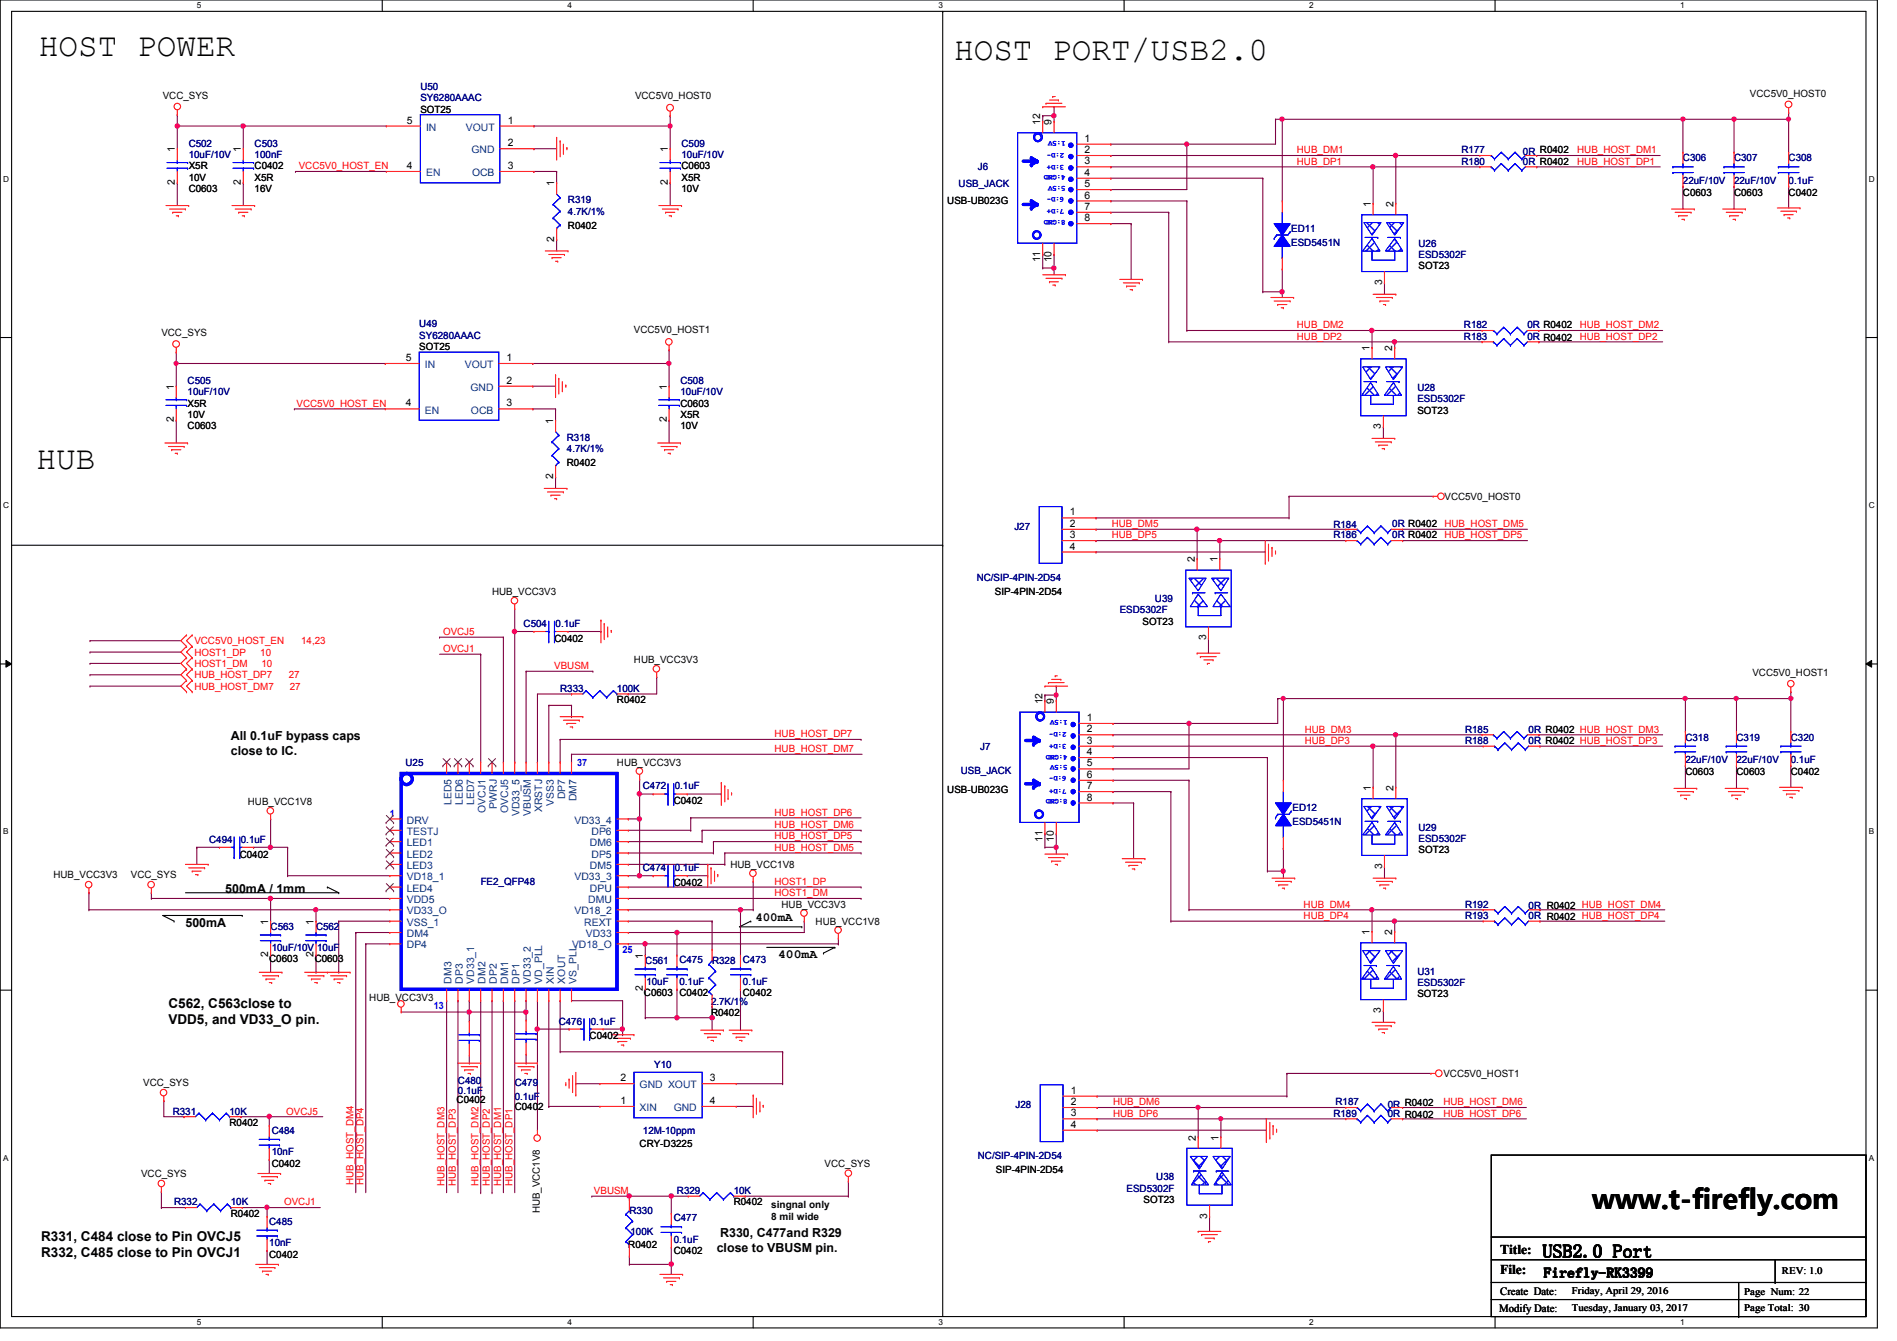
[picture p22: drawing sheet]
<svg xmlns="http://www.w3.org/2000/svg" width="297mm" height="210mm" viewBox="0 0 297 210" stroke-linecap="round" stroke-linejoin="round" font-family="sans-serif">
<defs><g id="words">
<g font-size="5.1">
<text x="6.1" y="8.7">HOST POWER</text>
<text x="149.4" y="9.4">HOST PORT/USB2.0</text>
<text x="5.7" y="73.4">HUB</text>
</g>
<text font-size="4.2" x="249.3" y="189.2">www.t-firefly.com</text>
<text font-size="2.8" x="241.6" y="196.8">USB2.0 Port</text>
<g font-size="2.1">
<text x="26.4" y="157.7">C562, C563close to</text>
<text x="26.4" y="160.3">VDD5, and VD33_O pin.</text>
<text x="6.4" y="194.2">R331, C484 close to Pin OVCJ5</text>
<text x="6.4" y="196.8">R332, C485 close to Pin OVCJ1</text>
<text x="234.9" y="196.3">Title:</text>
<text x="234.9" y="199.5">File:</text>
<text x="241.8" y="199.9">Firefly-RK3399</text>
</g>
<g font-size="1.9">
<text x="36.1" y="115.8">All 0.1uF bypass caps</text>
<text x="36.1" y="118.2">close to IC.</text>
<text x="35.3" y="139.8">500mA / 1mm</text>
<text x="29" y="145.1">500mA</text>
<text x="118.3" y="144.2">400mA</text>
<text x="121.8" y="149.9">400mA</text>
<text x="112.2" y="196">close to VBUSM pin.</text>
<text x="112.8" y="193.7">R330, C477and R329</text>
</g>
<g font-size="1.7">
<text x="234.9" y="202.6">Create Date:</text>
<text x="234.7" y="205.3">Modify Date:</text>
</g>
<g font-size="1.6">
<text x="25.5" y="15.5">VCC_SYS</text>
<text x="65.8" y="17.6">SOT25</text>
<text x="99.4" y="15.5">VCC5V0_HOST0</text>
<text x="274" y="15.1">VCC5V0_HOST0</text>
<text x="27.4" y="23.8" transform="rotate(-90 27.4 23.8)">1</text>
<text x="37.7" y="23.8" transform="rotate(-90 37.7 23.8)">1</text>
<text x="63.7" y="19.3">5</text>
<text x="79.5" y="22.9">2</text>
<text x="79.5" y="19.3">1</text>
<text x="104.6" y="23.8" transform="rotate(-90 104.6 23.8)">1</text>
<text x="162.9" y="19.6" transform="rotate(-90 162.9 19.6)">12</text>
<text x="164.7" y="19.6" transform="rotate(-90 164.7 19.6)">9</text>
<text x="169.8" y="24">2</text>
<text x="169.8" y="22.2">1</text>
<text x="27.4" y="29" transform="rotate(-90 27.4 29)">2</text>
<text x="29.5" y="26.5">X5R</text>
<text x="29.5" y="28.3">10V</text>
<text x="37.7" y="29" transform="rotate(-90 37.7 29)">2</text>
<text x="39.9" y="26.5">C0402</text>
<text x="39.9" y="28.3">X5R</text>
<text x="63.7" y="26.5">4</text>
<text x="79.5" y="26.5">3</text>
<text x="86.8" y="29.2" transform="rotate(-90 86.8 29.2)">1</text>
<text x="104.6" y="29" transform="rotate(-90 104.6 29)">2</text>
<text x="106.7" y="26.5">C0603</text>
<text x="106.7" y="28.3">X5R</text>
<text x="169.8" y="25.7">3</text>
<text x="169.8" y="27.5">4</text>
<text x="169.8" y="29.3">5</text>
<text x="29.5" y="30.1">C0603</text>
<text x="39.9" y="30.1">16V</text>
<text x="88.9" y="35.8">R0402</text>
<text x="106.7" y="30.1">10V</text>
<text x="148.3" y="32">USB-UB023G</text>
<text x="169.8" y="31.1">6</text>
<text x="169.8" y="32.9">7</text>
<text x="169.8" y="34.6">8</text>
<text x="214.6" y="32.4" transform="rotate(-90 214.6 32.4)">1</text>
<text x="218.2" y="32.4" transform="rotate(-90 218.2 32.4)">2</text>
<text x="263.5" y="30.6">C0603</text>
<text x="271.5" y="30.6">C0603</text>
<text x="280.1" y="30.6">C0402</text>
<text x="86.8" y="37.8" transform="rotate(-90 86.8 37.8)">2</text>
<text x="162.9" y="41.1" transform="rotate(-90 162.9 41.1)">11</text>
<text x="164.7" y="41.1" transform="rotate(-90 164.7 41.1)">10</text>
<text x="216.4" y="44.6" transform="rotate(-90 216.4 44.6)">3</text>
<text x="222.1" y="42.2">SOT23</text>
<text x="25.3" y="52.7">VCC_SYS</text>
<text x="99.3" y="52.1">VCC5V0_HOST1</text>
<text x="63.5" y="56.5">5</text>
<text x="65.7" y="54.8">SOT25</text>
<text x="79.3" y="56.5">1</text>
<text x="214.5" y="54.9" transform="rotate(-90 214.5 54.9)">1</text>
<text x="218" y="54.9" transform="rotate(-90 218 54.9)">2</text>
<text x="27.2" y="61" transform="rotate(-90 27.2 61)">1</text>
<text x="29.4" y="63.7">X5R</text>
<text x="29.4" y="65.4">10V</text>
<text x="63.5" y="63.6">4</text>
<text x="79.3" y="63.6">3</text>
<text x="79.3" y="60.1">2</text>
<text x="104.4" y="61" transform="rotate(-90 104.4 61)">1</text>
<text x="106.5" y="63.7">C0603</text>
<text x="106.5" y="65.4">X5R</text>
<text x="222" y="64.7">SOT23</text>
<text x="27.2" y="66.1" transform="rotate(-90 27.2 66.1)">2</text>
<text x="29.4" y="67.2">C0603</text>
<text x="86.6" y="66.3" transform="rotate(-90 86.6 66.3)">1</text>
<text x="104.4" y="66.1" transform="rotate(-90 104.4 66.1)">2</text>
<text x="106.5" y="67.2">10V</text>
<text x="216.2" y="67.2" transform="rotate(-90 216.2 67.2)">3</text>
<text x="86.6" y="75" transform="rotate(-90 86.6 75)">2</text>
<text x="88.8" y="72.9">R0402</text>
<text x="167.5" y="80.7">1</text>
<text x="167.5" y="82.5">2</text>
<text x="226.2" y="78.2">VCC5V0_HOST0</text>
<text x="167.5" y="86">4</text>
<text x="167.5" y="84.2">3</text>
<text x="187.1" y="88" transform="rotate(-90 187.1 88)">2</text>
<text x="190.6" y="88" transform="rotate(-90 190.6 88)">1</text>
<text x="77" y="93.2">HUB_VCC3V3</text>
<text x="155.8" y="93.2">SIP-4PIN-2D54</text>
<text x="86.8" y="100.5">C0402</text>
<text x="178.9" y="97.8">SOT23</text>
<text x="188.8" y="100.2" transform="rotate(-90 188.8 100.2)">3</text>
<text x="99.3" y="103.8">HUB_VCC3V3</text>
<text x="274.4" y="105.8">VCC5V0_HOST1</text>
<text x="96.6" y="110.1">R0402</text>
<text x="163.2" y="110.2" transform="rotate(-90 163.2 110.2)">12</text>
<text x="165" y="110.2" transform="rotate(-90 165 110.2)">9</text>
<text x="170.2" y="112.9">1</text>
<text x="96.6" y="119.8">HUB_VCC3V3</text>
<text x="170.2" y="114.6">2</text>
<text x="170.2" y="116.4">3</text>
<text x="170.2" y="118.2">4</text>
<text x="170.2" y="120">5</text>
<text x="105.5" y="125.9">C0402</text>
<text x="148.3" y="124.1">USB-UB023G</text>
<text x="170.2" y="121.8">6</text>
<text x="170.2" y="123.5">7</text>
<text x="170.2" y="125.3">8</text>
<text x="214.6" y="123.8" transform="rotate(-90 214.6 123.8)">1</text>
<text x="218.2" y="123.8" transform="rotate(-90 218.2 123.8)">2</text>
<text x="263.9" y="121.3">C0603</text>
<text x="271.9" y="121.3">C0603</text>
<text x="280.4" y="121.3">C0402</text>
<text x="38.8" y="126.1">HUB_VCC1V8</text>
<text x="163.2" y="131.7" transform="rotate(-90 163.2 131.7)">11</text>
<text x="165" y="131.7" transform="rotate(-90 165 131.7)">10</text>
<text x="8.4" y="137.5">HUB_VCC3V3</text>
<text x="20.5" y="137.5">VCC_SYS</text>
<text x="37.5" y="134.2">C0402</text>
<text x="114.4" y="135.8">HUB_VCC1V8</text>
<text x="216.4" y="136" transform="rotate(-90 216.4 136)">3</text>
<text x="222.1" y="133.6">SOT23</text>
<text x="105.5" y="138.7">C0402</text>
<text x="122.4" y="142.1">HUB_VCC3V3</text>
<text x="42" y="149.9" transform="rotate(-90 42 149.9)">2</text>
<text x="42" y="144.7" transform="rotate(-90 42 144.7)">1</text>
<text x="49.1" y="149.9" transform="rotate(-90 49.1 149.9)">2</text>
<text x="49.1" y="144.7" transform="rotate(-90 49.1 144.7)">1</text>
<text x="127.7" y="144.7">HUB_VCC1V8</text>
<text x="214.5" y="146.3" transform="rotate(-90 214.5 146.3)">1</text>
<text x="218" y="146.3" transform="rotate(-90 218 146.3)">2</text>
<text x="42.2" y="150.6">C0603</text>
<text x="49.3" y="150.6">C0603</text>
<text x="100.7" y="155.2" transform="rotate(-90 100.7 155.2)">2</text>
<text x="100.7" y="150.1" transform="rotate(-90 100.7 150.1)">1</text>
<text x="100.8" y="156">C0603</text>
<text x="106.4" y="156">C0402</text>
<text x="116.3" y="156">C0402</text>
<text x="57.8" y="156.7">HUB_VCC3V3</text>
<text x="111.3" y="159">R0402</text>
<text x="216.2" y="158.6" transform="rotate(-90 216.2 158.6)">3</text>
<text x="222" y="156.1">SOT23</text>
<text x="92.3" y="162.7">C0402</text>
<text x="22.4" y="170">VCC_SYS</text>
<text x="71.5" y="172.7">C0402</text>
<text x="80.6" y="173.7">C0402</text>
<text x="97.2" y="172.8">1</text>
<text x="97.2" y="169.2">2</text>
<text x="111.2" y="169.2">3</text>
<text x="111.2" y="172.8">4</text>
<text x="167.7" y="171.2">1</text>
<text x="167.7" y="173">2</text>
<text x="226" y="168.6">VCC5V0_HOST1</text>
<text x="35.9" y="176.2">R0402</text>
<text x="100.2" y="179.6">CRY-D3225</text>
<text x="167.7" y="176.5">4</text>
<text x="167.7" y="174.8">3</text>
<text x="187.2" y="178.5" transform="rotate(-90 187.2 178.5)">2</text>
<text x="190.8" y="178.5" transform="rotate(-90 190.8 178.5)">1</text>
<text x="22.1" y="184.2">VCC_SYS</text>
<text x="42.5" y="182.6">C0402</text>
<text x="129.1" y="182.6">VCC_SYS</text>
<text x="156" y="183.7">SIP-4PIN-2D54</text>
<text x="36.1" y="190.5">R0402</text>
<text x="84.5" y="189.9" transform="rotate(-90 84.5 189.9)">HUB_VCC1V8</text>
<text x="114.9" y="188.7">R0402</text>
<text x="120.8" y="189.1">singnal only</text>
<text x="120.8" y="191">8 mil wide</text>
<text x="179.1" y="188.3">SOT23</text>
<text x="189" y="190.8" transform="rotate(-90 189 190.8)">3</text>
<text x="42.2" y="196.8">C0402</text>
<text x="98.4" y="195.4">R0402</text>
<text x="105.5" y="196.3">C0402</text>
<text x="246.1" y="202.5">Friday, April 29, 2016</text>
<text x="273.1" y="202.6">Page Num: 22</text>
<text x="279" y="199.5">REV: 1.0</text>
<text x="246.1" y="205.1">Tuesday, January 03, 2017</text>
<text x="273.1" y="205.1">Page Total: 30</text>
</g>
<g font-size="1.6" fill="#000080">
<text x="65.8" y="14.1">U50</text>
<text x="65.8" y="15.8">SY6280AAAC</text>
<text x="29.5" y="22.9">C502</text>
<text x="39.9" y="22.9">C503</text>
<text x="106.7" y="22.9">C509</text>
<text x="29.5" y="24.7">10uF/10V</text>
<text x="39.9" y="24.7">100nF</text>
<text x="106.7" y="24.7">10uF/10V</text>
<text x="150.1" y="29.3">USB_JACK</text>
<text x="153.1" y="26.7">J6</text>
<text x="228.9" y="25.8">R180</text>
<text x="228.9" y="24">R177</text>
<text x="238.5" y="25.8">0R R0402</text>
<text x="238.5" y="24.2">0R R0402</text>
<text x="263.5" y="25.3">C306</text>
<text x="263.5" y="28.8">22uF/10V</text>
<text x="271.5" y="25.3">C307</text>
<text x="271.5" y="28.8">22uF/10V</text>
<text x="280.1" y="25.3">C308</text>
<text x="280.1" y="28.8">0.1uF</text>
<text x="88.9" y="31.8">R319</text>
<text x="88.9" y="33.6">4.7K/1%</text>
<text x="202.2" y="36.3">ED11</text>
<text x="202.2" y="38.4">ESD5451N</text>
<text x="222.1" y="38.6">U26</text>
<text x="222.1" y="40.4">ESD5302F</text>
<text x="65.7" y="51.2">U49</text>
<text x="65.7" y="53">SY6280AAAC</text>
<text x="229.2" y="51.4">R182</text>
<text x="229.2" y="53.2">R183</text>
<text x="239.2" y="51.4">0R R0402</text>
<text x="239.2" y="53.2">0R R0402</text>
<text x="29.4" y="60.1">C505</text>
<text x="29.4" y="61.9">10uF/10V</text>
<text x="106.5" y="60.1">C508</text>
<text x="106.5" y="61.9">10uF/10V</text>
<text x="222" y="61.2">U28</text>
<text x="222" y="62.9">ESD5302F</text>
<text x="88.8" y="69">R318</text>
<text x="88.8" y="70.8">4.7K/1%</text>
<text x="158.8" y="82.9">J27</text>
<text x="208.8" y="82.7">R184</text>
<text x="218" y="82.5">0R R0402</text>
<text x="208.8" y="84.3">R186</text>
<text x="218" y="84.3">0R R0402</text>
<text x="152.9" y="90.9">NC/SIP-4PIN-2D54</text>
<text x="180.8" y="94.2">U39</text>
<text x="82" y="98.2">C504</text>
<text x="87" y="98.2">0.1uF</text>
<text x="175.3" y="96">ESD5302F</text>
<text x="87.7" y="108.3">R333</text>
<text x="96.6" y="108.3">100K</text>
<text x="63.5" y="119.8">U25</text>
<text x="153.5" y="117.3">J7</text>
<text x="229.4" y="114.7">R185</text>
<text x="229.4" y="116.5">R188</text>
<text x="239.3" y="114.7">0R R0402 HUB_HOST_DM3</text>
<text x="239.3" y="116.5">0R R0402 HUB_HOST_DP3</text>
<text x="263.9" y="116">C318</text>
<text x="263.9" y="119.5">22uF/10V</text>
<text x="271.9" y="116">C319</text>
<text x="271.9" y="119.5">22uF/10V</text>
<text x="280.4" y="116">C320</text>
<text x="280.4" y="119.5">0.1uF</text>
<text x="100.7" y="123.6">C472</text>
<text x="105.7" y="123.6">0.1uF</text>
<text x="150.4" y="121.1">USB_JACK</text>
<text x="32.8" y="132">C494</text>
<text x="37.7" y="132">0.1uF</text>
<text x="202.4" y="127">ED12</text>
<text x="202.4" y="129.1">ESD5451N</text>
<text x="222.1" y="130">U29</text>
<text x="222.1" y="131.8">ESD5302F</text>
<text x="100.7" y="136.4">C474</text>
<text x="105.7" y="136.4">0.1uF</text>
<text x="75.3" y="138.5">FE2_QFP48</text>
<text x="229.4" y="142.1">R192</text>
<text x="229.4" y="143.8">R193</text>
<text x="239.3" y="143.8">0R R0402 HUB_HOST_DP4</text>
<text x="239.3" y="142.2">0R R0402 HUB_HOST_DM4</text>
<text x="42.4" y="145.6">C563</text>
<text x="42.5" y="148.8">10uF/10V 10uF</text>
<text x="49.5" y="145.6">C562</text>
<text x="101" y="151">C561</text>
<text x="101.2" y="154.2">10uF</text>
<text x="106.4" y="150.8">C475</text>
<text x="106.4" y="154.2">0.1uF</text>
<text x="111.5" y="151">R328</text>
<text x="116.3" y="150.8">C473</text>
<text x="116.3" y="154.2">0.1uF</text>
<text x="222" y="152.6">U31</text>
<text x="222" y="154.3">ESD5302F</text>
<text x="87.5" y="160.4">C476</text>
<text x="92.5" y="160.4">0.1uF</text>
<text x="111.3" y="157.4">2.7K/1%</text>
<text x="102.4" y="167.1">Y10</text>
<text x="71.7" y="169.6">C480</text>
<text x="71.7" y="171.2">0.1uF</text>
<text x="80.6" y="170">C479</text>
<text x="80.6" y="172.1">0.1uF</text>
<text x="159" y="173.4">J28</text>
<text x="209.1" y="173">R187</text>
<text x="217.3" y="173.4">0R R0402</text>
<text x="27" y="174.5">R331</text>
<text x="35.9" y="174.5">10K</text>
<text x="42.5" y="177.5">C484</text>
<text x="100.7" y="177.5">12M-10ppm</text>
<text x="208.8" y="174.8">R189</text>
<text x="217.3" y="174.8">0R R0402</text>
<text x="42.5" y="180.8">10nF</text>
<text x="153.1" y="181.4">NC/SIP-4PIN-2D54</text>
<text x="181.1" y="184.7">U38</text>
<text x="27.3" y="188.7">R332</text>
<text x="36.1" y="188.7">10K</text>
<text x="42.2" y="191.7">C485</text>
<text x="98.5" y="190.1">R330</text>
<text x="105.5" y="191.1">C477</text>
<text x="106" y="186.9">R329</text>
<text x="114.9" y="186.9">10K</text>
<text x="176.4" y="186.5">ESD5302F</text>
<text x="42.2" y="195.1">10nF</text>
<text x="98.7" y="193.3">100K</text>
<text x="105.5" y="194.5">0.1uF</text>
</g>
<g font-size="1.6" fill="#004080">
<text x="66.7" y="20.4">IN</text>
<text x="72.9" y="20.4">VOUT</text>
<text x="66.7" y="27.6">EN</text>
<text x="73.8" y="24">GND</text>
<text x="73.9" y="27.6">OCB</text>
<text x="66.5" y="57.6">IN</text>
<text x="72.8" y="57.6">VOUT</text>
<text x="66.5" y="64.7">EN</text>
<text x="73.7" y="61.2">GND</text>
<text x="73.7" y="64.7">OCB</text>
<text x="88.5" y="125.1" transform="rotate(-90 88.5 125.1)">DP7</text>
<text x="90.3" y="125.4" transform="rotate(-90 90.3 125.4)">DM7</text>
<text x="63.7" y="128.9">DRV</text>
<text x="63.7" y="130.7">TESTJ</text>
<text x="70.7" y="126" transform="rotate(-90 70.7 126)">LED5</text>
<text x="72.5" y="126" transform="rotate(-90 72.5 126)">LED6</text>
<text x="74.2" y="126" transform="rotate(-90 74.2 126)">LED7</text>
<text x="76" y="127.2" transform="rotate(-90 76 127.2)">OVCJ1</text>
<text x="77.8" y="126.6" transform="rotate(-90 77.8 126.6)">PWRJ</text>
<text x="79.6" y="127.2" transform="rotate(-90 79.6 127.2)">OVCJ5</text>
<text x="81.4" y="127.8" transform="rotate(-90 81.4 127.8)">VD33_5</text>
<text x="83.1" y="127.8" transform="rotate(-90 83.1 127.8)">VBUSM</text>
<text x="84.9" y="127.2" transform="rotate(-90 84.9 127.2)">XRSTJ</text>
<text x="86.7" y="126.2" transform="rotate(-90 86.7 126.2)">VSS3</text>
<text x="90" y="128.9">VD33_4</text>
<text x="92.6" y="130.7">DP6</text>
<text x="63.7" y="132.5">LED1</text>
<text x="63.7" y="134.2">LED2</text>
<text x="63.7" y="136">LED3</text>
<text x="63.7" y="137.8">VD18_1</text>
<text x="90" y="137.8">VD33_3</text>
<text x="92.4" y="136">DM5</text>
<text x="92.4" y="132.5">DM6</text>
<text x="92.6" y="134.2">DP5</text>
<text x="63.7" y="139.6">LED4</text>
<text x="63.7" y="141.4">VDD5</text>
<text x="63.7" y="143.1">VD33_O</text>
<text x="90" y="143.1">VD18_2</text>
<text x="92.1" y="141.4">DMU</text>
<text x="92.4" y="139.6">DPU</text>
<text x="63.7" y="144.9">VSS_1</text>
<text x="63.7" y="146.7">DM4</text>
<text x="63.7" y="148.5">DP4</text>
<text x="89.6" y="148.5">VD18_O</text>
<text x="91.5" y="144.9">REXT</text>
<text x="91.7" y="146.7">VD33</text>
<text x="70.7" y="154" transform="rotate(-90 70.7 154)">DM3</text>
<text x="72.5" y="154" transform="rotate(-90 72.5 154)">DP3</text>
<text x="74.2" y="154" transform="rotate(-90 74.2 154)">VD33_1</text>
<text x="76" y="154" transform="rotate(-90 76 154)">DM2</text>
<text x="77.8" y="154" transform="rotate(-90 77.8 154)">DP2</text>
<text x="79.6" y="154" transform="rotate(-90 79.6 154)">DM1</text>
<text x="81.4" y="154" transform="rotate(-90 81.4 154)">DP1</text>
<text x="83.1" y="154" transform="rotate(-90 83.1 154)">VD33_2</text>
<text x="84.9" y="154" transform="rotate(-90 84.9 154)">VD_PLL</text>
<text x="86.7" y="154" transform="rotate(-90 86.7 154)">XIN</text>
<text x="88.5" y="154" transform="rotate(-90 88.5 154)">XOUT</text>
<text x="90.3" y="154" transform="rotate(-90 90.3 154)">VS_PLL</text>
<text x="100.2" y="173.9">XIN</text>
<text x="100.2" y="170.3">GND XOUT</text>
<text x="105.5" y="173.9">GND</text>
</g>
<g font-size="1.6" fill="#f00">
<text x="46.8" y="26.5">VCC5V0_HOST_EN</text>
<text x="203.1" y="24">HUB_DM1</text>
<text x="203.1" y="25.8">HUB_DP1</text>
<text x="247" y="24">HUB_HOST_DM1</text>
<text x="247" y="25.8">HUB_HOST_DP1</text>
<text x="203.1" y="53.2">HUB_DP2</text>
<text x="203.1" y="51.4">HUB_DM2</text>
<text x="247.4" y="51.4">HUB_HOST_DM2</text>
<text x="247.4" y="53.2">HUB_HOST_DP2</text>
<text x="46.4" y="63.7">VCC5V0_HOST_EN</text>
<text x="174.1" y="82.5">HUB_DM5</text>
<text x="226.2" y="82.5">HUB_HOST_DM5</text>
<text x="174.1" y="84.3">HUB_DP5</text>
<text x="226.2" y="84.3">HUB_HOST_DP5</text>
<text x="30.4" y="100.8">VCC5V0_HOST_EN</text>
<text x="47.2" y="100.8">14,23</text>
<text x="69.4" y="99.4">OVCJ5</text>
<text x="30.4" y="102.6">HOST1_DP</text>
<text x="30.4" y="104.4">HOST1_DM</text>
<text x="30.4" y="107.9">HUB_HOST_DM7</text>
<text x="30.4" y="106.2">HUB_HOST_DP7</text>
<text x="40.8" y="102.6">10</text>
<text x="40.9" y="104.4">10</text>
<text x="45.2" y="106.2">27</text>
<text x="45.4" y="107.9">27</text>
<text x="69.4" y="102.1">OVCJ1</text>
<text x="86.8" y="104.7">VBUSM</text>
<text x="121.3" y="117.7">HUB_HOST_DM7</text>
<text x="121.3" y="115.4">HUB_HOST_DP7</text>
<text x="204.3" y="114.7">HUB_DM3</text>
<text x="204.3" y="116.5">HUB_DP3</text>
<text x="121.3" y="131.4">HUB_HOST_DP5</text>
<text x="121.3" y="129.6">HUB_HOST_DM6</text>
<text x="121.3" y="127.7">HUB_HOST_DP6</text>
<text x="121.3" y="133.2">HUB_HOST_DM5</text>
<text x="121.3" y="140.3">HOST1_DM</text>
<text x="121.3" y="138.5">HOST1_DP</text>
<text x="204.1" y="143.8">HUB_DP4</text>
<text x="204.1" y="142.1">HUB_DM4</text>
<text x="174.3" y="173">HUB_DM6</text>
<text x="226" y="173">HUB_HOST_DM6</text>
<text x="44.8" y="174.5">OVCJ5</text>
<text x="174.3" y="174.8">HUB_DP6</text>
<text x="226" y="174.8">HUB_HOST_DP6</text>
<text x="55.4" y="185.5" transform="rotate(-90 55.4 185.5)">HUB_HOST_DM4</text>
<text x="56.9" y="185.5" transform="rotate(-90 56.9 185.5)">HUB_HOST_DP4</text>
<text x="69.6" y="185.6" transform="rotate(-90 69.6 185.6)">HUB_HOST_DM3</text>
<text x="71.4" y="185.6" transform="rotate(-90 71.4 185.6)">HUB_HOST_DP3</text>
<text x="74.9" y="185.6" transform="rotate(-90 74.9 185.6)">HUB_HOST_DM2</text>
<text x="76.7" y="185.6" transform="rotate(-90 76.7 185.6)">HUB_HOST_DP2</text>
<text x="78.5" y="185.6" transform="rotate(-90 78.5 185.6)">HUB_HOST_DM1</text>
<text x="80.3" y="185.6" transform="rotate(-90 80.3 185.6)">HUB_HOST_DP1</text>
<text x="44.5" y="188.7">OVCJ1</text>
<text x="93" y="186.9">VBUSM</text>
</g>
<g font-size="1.6" fill="#00f">
<text x="90.4" y="119.9">37</text>
<text x="61" y="127.9">1</text>
<text x="97.5" y="149.2">25</text>
<text x="67.9" y="157.9">13</text>
</g>
<g font-size="1.3">
<text x="30.8" y="1.3">5</text>
<text x="88.9" y="1.3">4</text>
<text x="146.9" y="1.3">3</text>
<text x="205" y="1.3">2</text>
<text x="263.1" y="1.3">1</text>
<text x=".5" y="28.4">D</text>
<text x="292.6" y="28.4">D</text>
<text x=".5" y="79.5">C</text>
<text x="292.6" y="79.5">C</text>
<text x=".5" y="130.6">B</text>
<text x="292.6" y="130.6">B</text>
<text x=".5" y="181.7">A</text>
<text x="292.6" y="181.7">A</text>
<text x="30.8" y="207.4">5</text>
<text x="88.9" y="207.4">4</text>
<text x="146.9" y="207.4">3</text>
<text x="205" y="207.4">2</text>
<text x="263.1" y="207.4">1</text>
</g>
<g font-size="1.2" fill="#00f">
<text x="166.6" y="23.9" transform="rotate(180 166.6 23.9)">2:D-</text>
<text x="166.8" y="22.1" transform="rotate(180 166.8 22.1)">1:5V</text>
<text x="166.6" y="25.8" transform="rotate(180 166.6 25.8)">3:D+</text>
<text x="166.8" y="27.4" transform="rotate(180 166.8 27.4)">4:GND</text>
<text x="166.8" y="29" transform="rotate(180 166.8 29)">5:5V</text>
<text x="166.6" y="30.8" transform="rotate(180 166.6 30.8)">6:D-</text>
<text x="166.6" y="32.8" transform="rotate(180 166.6 32.8)">7:D+</text>
<text x="166.8" y="34.4" transform="rotate(180 166.8 34.4)">8:GND</text>
<text x="167.2" y="112.8" transform="rotate(180 167.2 112.8)">1:5V</text>
<text x="167" y="114.6" transform="rotate(180 167 114.6)">2:D-</text>
<text x="167" y="116.5" transform="rotate(180 167 116.5)">3:D+</text>
<text x="167.2" y="118.1" transform="rotate(180 167.2 118.1)">4:GND</text>
<text x="167.2" y="119.7" transform="rotate(180 167.2 119.7)">5:5V</text>
<text x="167" y="121.5" transform="rotate(180 167 121.5)">6:D-</text>
<text x="167" y="123.4" transform="rotate(180 167 123.4)">7:D+</text>
<text x="167.2" y="125.1" transform="rotate(180 167.2 125.1)">8:GND</text>
</g>
</g></defs>
<path d="M0 0h294v207.9h-294zM1.8 1.8h290.4v204.3h-290.4z" fill="none" stroke="#000" stroke-width=".17"/>
<g fill="#fff">
<path d="M30.8 .2h.7v1.4h-.7z"/>
<path d="M30.8 206.2h.7v1.4h-.7z"/>
</g>
<path d="M59.9 0v1.8M59.9 206.1v1.8" fill="none" stroke="#000" stroke-width=".17"/>
<g fill="#fff">
<path d="M88.9 .2h.6v1.4h-.6z"/>
<path d="M88.9 206.2h.6v1.4h-.6z"/>
</g>
<path d="M117.9 0v1.8M117.9 206.1v1.8" fill="none" stroke="#000" stroke-width=".17"/>
<g fill="#fff">
<path d="M146.9 .2h.7v1.4h-.7z"/>
<path d="M146.9 206.2h.7v1.4h-.7z"/>
</g>
<path d="M176 0v1.8M176 206.1v1.8" fill="none" stroke="#000" stroke-width=".17"/>
<g fill="#fff">
<path d="M205 .2h.7v1.4h-.7z"/>
<path d="M205 206.2h.7v1.4h-.7z"/>
</g>
<path d="M234.1 0v1.8M234.1 206.1v1.8" fill="none" stroke="#000" stroke-width=".17"/>
<g fill="#fff">
<path d="M263.1 .2h.7v1.4h-.7z"/>
<path d="M263.1 206.2h.7v1.4h-.7z"/>
<path d="M.5 27.3h.9v1.4h-.9z"/>
<path d="M292.6 27.3h.9v1.4h-.9z"/>
<path d="M.5 78.4h.9v1.4h-.9z"/>
<path d="M292.6 78.4h.9v1.4h-.9z"/>
</g>
<path d="M0 52.8h1.8M292.2 52.8h1.8" fill="none" stroke="#000" stroke-width=".17"/>
<g fill="#fff">
<path d="M.5 129.5h.8v1.4h-.8z"/>
<path d="M292.6 129.5h.9v1.4h-.9z"/>
</g>
<path d="M0 103.9h1.8M292.2 103.9h1.8" fill="none" stroke="#000" stroke-width=".17"/>
<path d="M.9 103.4l.9 .5-.9 .5zM292.2 103.9l.9-.5v1z" fill="#000"/>
<path d="M.9 103.4l.9 .5-.9 .5zM292.2 103.9l.9-.5v1z" fill="none" stroke="#000" stroke-width=".16"/>
<g fill="#fff">
<path d="M.5 180.5h.8v1.4h-.8z"/>
<path d="M292.6 180.5h.9v1.4h-.9z"/>
</g>
<g fill="none" stroke="#000" stroke-width=".17">
<path d="M147.6 1.8h.1M147.6 1.8v204.3M1.8 85.3h145.8M147.6 85.3h.1M29 139.7h24M51.3 138.9h.1M51.3 138.9l1.7 .8M53 139.7h.1M0 155h1.8M27.3 144.2h.1M37.9 143.3h.1M37.9 143.3h-12.4l1.8 .9"/>
<path d="M117.6 144.2h.1M117.6 144.2l-1.8 .9h9.8M120.1 148.3h10.6M125.6 145.1h.1M128.9 149.2h.1M130.7 148.3h.1M130.7 148.3l-1.8 .9M292.2 155h1.8"/>
</g>
<path d="M198.5 118.6h.1M198.5 118.6v17.8M200.1 109.3h.1M200.1 109.3h.9M201 109.3h.1M201 109.3v12.8M241 115h.1M241 115h19.3M241.1 116.8h.1M241.1 116.8h19.2M201 132.8h.1M201 132.8v3.6" fill="none" stroke="#800040" stroke-width=".17"/>
<circle cx="200.9" cy="136.4" r=".33" fill="#f0f"/>
<circle cx="200.9" cy="136.4" r=".33" fill="none" stroke="#f0f" stroke-width=".17"/>
<path d="M186.2 113.2h.1M186.2 113.2h13.9M201 136.4h.1M201 136.4v1.1" fill="none" stroke="#800040" stroke-width=".17"/>
<circle cx="186.2" cy="113.2" r=".34" fill="#f0f"/>
<circle cx="186.2" cy="113.2" r=".34" fill="none" stroke="#f0f" stroke-width=".17"/>
<path d="M165.4 108.8h.1M165.4 108.8v.9M174.3 118.6h.1M174.3 118.6h24.2" fill="none" stroke="#800040" stroke-width=".17"/>
<circle cx="165.4" cy="108.8" r=".33" fill="#f0f"/>
<circle cx="165.4" cy="108.8" r=".33" fill="none" stroke="#f0f" stroke-width=".17"/>
<path d="M200.1 109.3h.1M200.1 109.3v3.9M271.9 109.3h.1M271.9 109.3h8.5M198.5 136.4h.1M198.5 136.4h2.5" fill="none" stroke="#800040" stroke-width=".17"/>
<circle cx="271.9" cy="109.3" r=".33" fill="#f0f"/>
<circle cx="271.9" cy="109.3" r=".33" fill="none" stroke="#f0f" stroke-width=".17"/>
<g fill="none" stroke="#800040" stroke-width=".17">
<path d="M163.6 108.8h.1M163.6 108.8v.9M163.6 108.8h1.8M174.3 113.2h.1M174.3 113.2h11.9M186.2 113.2h.1M186.2 113.2v7.2h-11.9M280.4 108.3h.1M280.4 108.3v1M165.4 132.6h.1M165.4 132.6v1.1M174.3 120.4h.1"/>
<path d="M174.3 122.1h.1M174.3 123.9h.1M174.3 122.1h11.9M174.3 123.9h9M183.3 123.9h.1M183.3 123.9v20.3M186.2 122.1h.1M186.2 122.1v20.3M241.1 142.4h.1M241.1 144.2h.1M241.1 142.4h19.6M241.1 144.2h19.6"/>
</g>
<circle cx="165.4" cy="132.6" r=".33" fill="#f0f"/>
<circle cx="165.4" cy="132.6" r=".33" fill="none" stroke="#f0f" stroke-width=".17"/>
<g fill="none" stroke="#800040" stroke-width=".17">
<path d="M263.5 29.2h.1M263.5 29.2v3.5M263.9 119.8h.1M263.9 119.8v3.6M271.9 119.8h.1M271.9 109.3h.1M271.9 109.3v5.2M271.9 119.8v3.6M280.4 119.8h.1M280.4 109.3h.1M280.4 109.3v5.2M280.4 119.8v3.4"/>
<path d="M163.6 130.5h.1M163.6 132.6h.1M163.6 130.5v2.1M163.6 132.6h1.8M174.3 125.7h.1M174.3 125.7h3.2M177.5 125.7h.1M177.5 125.7v8.7"/>
</g>
<circle cx="280.4" cy="109.3" r=".33" fill="#f0f"/>
<circle cx="280.4" cy="109.3" r=".33" fill="none" stroke="#f0f" stroke-width=".17"/>
<path d="M201 109.3h.1M201 109.3h62.9M263.9 109.3h.1M263.9 109.3v5.2" fill="none" stroke="#800040" stroke-width=".17"/>
<circle cx="200.9" cy="109.3" r=".32" fill="#f0f"/>
<circle cx="200.9" cy="109.3" r=".32" fill="none" stroke="#f0f" stroke-width=".17"/>
<path d="M263.9 109.3h.1M263.9 109.3h8" fill="none" stroke="#800040" stroke-width=".17"/>
<circle cx="263.9" cy="109.3" r=".33" fill="#f0f"/>
<circle cx="263.9" cy="109.3" r=".33" fill="none" stroke="#f0f" stroke-width=".17"/>
<path d="M280.1 18.7h.1M280.1 18.7v5.1" fill="none" stroke="#800040" stroke-width=".17"/>
<circle cx="280" cy="18.6" r=".32" fill="#f0f"/>
<circle cx="280" cy="18.6" r=".32" fill="none" stroke="#f0f" stroke-width=".17"/>
<path d="M200.8 18.7h.1M200.8 18.7h62.7M263.5 18.7h.1M263.5 18.7v5.1" fill="none" stroke="#800040" stroke-width=".17"/>
<circle cx="200.7" cy="18.6" r=".33" fill="#f0f"/>
<circle cx="200.7" cy="18.6" r=".33" fill="none" stroke="#f0f" stroke-width=".17"/>
<path d="M263.5 18.7h.1M263.5 18.7h8" fill="none" stroke="#800040" stroke-width=".17"/>
<circle cx="263.5" cy="18.6" r=".33" fill="#f0f"/>
<circle cx="263.5" cy="18.6" r=".33" fill="none" stroke="#f0f" stroke-width=".17"/>
<g fill="none" stroke="#800040" stroke-width=".17">
<path d="M165.1 16.7h.1M165.1 16.7v1.4M199.7 18.7h.1M199.7 18.7h1.1M200.8 18.7h.1M200.8 18.7v12.8M165.1 39.8h.1M165.1 39.8v2.2M197.7 27.9h.1M197.7 27.9v17.8M240.6 24.3h.1M240.6 26.1h.1"/>
<path d="M240.6 24.3h19.4M240.6 26.1h19.4M200.8 42.1h.1M200.8 42.1v3.6M165.4 107.4h.1M165.4 107.4v1.4M165.4 130.5h.1M165.4 130.5v2.1"/>
</g>
<circle cx="200.7" cy="45.7" r=".34" fill="#f0f"/>
<circle cx="200.7" cy="45.7" r=".34" fill="none" stroke="#f0f" stroke-width=".17"/>
<path d="M185.8 22.6h.1M185.8 22.6h13.9M200.8 45.7h.1M200.8 45.7v.9" fill="none" stroke="#800040" stroke-width=".17"/>
<circle cx="185.8" cy="22.6" r=".33" fill="#f0f"/>
<circle cx="185.8" cy="22.6" r=".33" fill="none" stroke="#f0f" stroke-width=".17"/>
<path d="M165.1 18.1h.1M165.1 18.1v.9M173.9 27.9h.1M173.9 27.9h23.8" fill="none" stroke="#800040" stroke-width=".17"/>
<circle cx="165" cy="18.1" r=".34" fill="#f0f"/>
<circle cx="165" cy="18.1" r=".34" fill="none" stroke="#f0f" stroke-width=".17"/>
<path d="M199.7 18.7h.1M199.7 18.7v3.9M271.5 18.7h.1M271.5 18.7h8.6M197.7 45.7h.1M197.7 45.7h3.1" fill="none" stroke="#800040" stroke-width=".17"/>
<circle cx="271.5" cy="18.6" r=".33" fill="#f0f"/>
<circle cx="271.5" cy="18.6" r=".33" fill="none" stroke="#f0f" stroke-width=".17"/>
<g fill="none" stroke="#800040" stroke-width=".17">
<path d="M163.3 18.1h.1M163.3 18.1v.9M163.3 18.1h1.8M280.1 17.6h.1M280.1 17.6v1.1M173.9 29.7h.1M173.9 22.6h.1M173.9 31.5h.1M173.9 33.2h.1M173.9 22.6h11.9M173.9 31.5h11.9M173.9 33.2h9.1"/>
<path d="M183 33.2h.1M183 33.2v20.3M185.8 22.6h.1M185.8 31.5h.1M185.8 22.6v7.1h-11.9M185.8 31.5v20.2M165.1 42h.1M165.1 42v1M241 51.7h.1M241 53.5h.1M241 51.7h19.3M241 53.5h19.3"/>
</g>
<circle cx="165" cy="41.9" r=".34" fill="#f0f"/>
<circle cx="165" cy="41.9" r=".34" fill="none" stroke="#f0f" stroke-width=".17"/>
<g fill="none" stroke="#800040" stroke-width=".17">
<path d="M271.5 18.7h.1M271.5 18.7v5.1M163.3 39.8h.1M163.3 39.8v2.2M173.9 35h.1M173.9 35h3.2M177.1 35h.1M177.1 35v8.7M271.5 29.2h.1M271.5 29.2v3.5M280.1 29.2h.1M280.1 29.2v3.4"/>
<path d="M163.3 42h.1M163.3 42h1.8M216.8 44.3h.1M216.8 44.3v1.8M216.6 66.8h.1M216.6 66.8v1.8M218.6 115h.1M218.6 115h13.5M216.8 135.7h.1M216.8 135.7v1.8"/>
</g>
<circle cx="218.5" cy="115" r=".34" fill="#f0f"/>
<circle cx="218.5" cy="115" r=".34" fill="none" stroke="#f0f" stroke-width=".17"/>
<path d="M187.4 82.8h.1M187.4 82.8h23.3M216.6 158.2h.1M216.6 158.2v1.8" fill="none" stroke="#800040" stroke-width=".17"/>
<circle cx="187.4" cy="82.8" r=".34" fill="#f0f"/>
<circle cx="187.4" cy="82.8" r=".34" fill="none" stroke="#f0f" stroke-width=".17"/>
<g fill="none" stroke="#800040" stroke-width=".17">
<path d="M27.8 19.7h.1M27.8 19.7v3.6M27.8 19.7h32.7M38.1 19.7h.1M38.1 19.7v3.6M27.8 28.6h.1M27.8 28.6v3.6M38.1 28.6h.1M38.1 28.6v3.6M171.6 81.1h.1M171.6 86.4h.1M171.6 81.1h30.2"/>
<path d="M171.6 86.4h26.5"/>
</g>
<circle cx="38.1" cy="19.7" r=".34" fill="#f0f"/>
<circle cx="38.1" cy="19.7" r=".34" fill="none" stroke="#f0f" stroke-width=".17"/>
<circle cx="27.8" cy="19.7" r=".34" fill="#f0f"/>
<circle cx="27.8" cy="19.7" r=".34" fill="none" stroke="#f0f" stroke-width=".17"/>
<path d="M27.8 17.9h.1M27.8 17.9v1.8M83.6 19.7h.1M83.6 19.7h21.3" fill="none" stroke="#800040" stroke-width=".17"/>
<circle cx="104.9" cy="19.7" r=".33" fill="#f0f"/>
<circle cx="104.9" cy="19.7" r=".33" fill="none" stroke="#f0f" stroke-width=".17"/>
<path d="M27.6 56.9h.1M27.6 56.9v3.6M27.6 56.9h32.7M60.3 56.9h.1M27.6 65.8h.1M27.6 65.8v3.5" fill="none" stroke="#800040" stroke-width=".17"/>
<circle cx="27.6" cy="56.9" r=".32" fill="#f0f"/>
<circle cx="27.6" cy="56.9" r=".32" fill="none" stroke="#f0f" stroke-width=".17"/>
<path d="M27.6 55.1h.1M27.6 55.1v1.8M83.4 56.9h.1M83.4 56.9h21.4" fill="none" stroke="#800040" stroke-width=".17"/>
<circle cx="104.7" cy="56.9" r=".33" fill="#f0f"/>
<circle cx="104.7" cy="56.9" r=".33" fill="none" stroke="#f0f" stroke-width=".17"/>
<g fill="none" stroke="#800040" stroke-width=".17">
<path d="M104.9 19.7h.1M104.9 18.1h.1M104.9 18.1v5.2M46.3 26.8h.1M46.3 26.8h14.2M83.6 23.3h.1M83.6 26.8h.1M83.6 26.8h3.6M83.6 23.3h3.6M87.2 26.8h.1M87.2 37.5h.1M87.2 26.8v1.8"/>
<path d="M87.2 37.5v1.8M104.9 28.6h.1M104.9 28.6v3.6M215 26.1h.1M215 26.1h16.7M104.8 56.9h.1M104.8 54.8h.1M104.8 54.8v5.7M46.1 64h.1M46.1 64h14.2M83.4 60.5h.1M83.4 64h.1"/>
<path d="M83.4 64h3.6M83.4 60.5h3.6M87 64h.1M87 74.7h.1M87 64v1.8M87 74.7v1.8M104.8 65.8h.1M104.8 65.8v3.5"/>
</g>
<circle cx="215" cy="26.1" r=".34" fill="#f0f"/>
<circle cx="215" cy="26.1" r=".34" fill="none" stroke="#f0f" stroke-width=".17"/>
<path d="M218.6 24.3h.1M218.6 24.3h13.1" fill="none" stroke="#800040" stroke-width=".17"/>
<circle cx="218.5" cy="24.3" r=".34" fill="#f0f"/>
<circle cx="218.5" cy="24.3" r=".34" fill="none" stroke="#f0f" stroke-width=".17"/>
<path d="M218.4 53.5h.1M218.4 53.5h13.7" fill="none" stroke="#800040" stroke-width=".17"/>
<circle cx="218.3" cy="53.5" r=".34" fill="#f0f"/>
<circle cx="218.3" cy="53.5" r=".34" fill="none" stroke="#f0f" stroke-width=".17"/>
<path d="M214.8 51.7h.1M214.8 51.7h17.3" fill="none" stroke="#800040" stroke-width=".17"/>
<circle cx="214.8" cy="51.7" r=".34" fill="#f0f"/>
<circle cx="214.8" cy="51.7" r=".34" fill="none" stroke="#f0f" stroke-width=".17"/>
<path d="M215 116.8h.1M215 116.8h17.2" fill="none" stroke="#800040" stroke-width=".17"/>
<circle cx="215" cy="116.8" r=".34" fill="#f0f"/>
<circle cx="215" cy="116.8" r=".34" fill="none" stroke="#f0f" stroke-width=".17"/>
<path d="M174.3 115h.1M174.3 115h44.3M218.4 144.2h.1M218.4 144.2h13.8" fill="none" stroke="#800040" stroke-width=".17"/>
<circle cx="218.3" cy="144.2" r=".34" fill="#f0f"/>
<circle cx="218.3" cy="144.2" r=".34" fill="none" stroke="#f0f" stroke-width=".17"/>
<path d="M171.6 84.6h.1M171.6 84.6h19.4M187.4 82.8h.1M187.4 82.8v4.7M189.2 99.9h.1M189.2 99.9v2.3M191 84.6h.1M191 84.6v2.9" fill="none" stroke="#800040" stroke-width=".17"/>
<circle cx="191" cy="84.6" r=".34" fill="#f0f"/>
<circle cx="191" cy="84.6" r=".34" fill="none" stroke="#f0f" stroke-width=".17"/>
<path d="M100.2 128.2h.1M100.2 124.3v3.9M107.6 124.3h5.3M112.9 124.3h.1" fill="none" stroke="#800040" stroke-width=".17"/>
<circle cx="100.1" cy="128.2" r=".34" fill="#f0f"/>
<circle cx="100.1" cy="128.2" r=".34" fill="none" stroke="#f0f" stroke-width=".17"/>
<path d="M100.2 124.3h.1M100.2 124.3h2.1" fill="none" stroke="#800040" stroke-width=".17"/>
<circle cx="100.1" cy="124.2" r=".34" fill="#f0f"/>
<circle cx="100.1" cy="124.2" r=".34" fill="none" stroke="#f0f" stroke-width=".17"/>
<path d="M107.6 137.1h3.2M110.8 137.1h.1M106 154.9h.1M106 154.9v4.4" fill="none" stroke="#800040" stroke-width=".17"/>
<circle cx="106" cy="159.3" r=".34" fill="#f0f"/>
<circle cx="106" cy="159.3" r=".34" fill="none" stroke="#f0f" stroke-width=".17"/>
<path d="M101 159.3h.1M101 159.3h5M115.9 154.9h.1M115.9 154.9v6.3M94.4 161.1h3.1M97.5 162h.1M97.5 161.1h.1M97.5 161.1v.9" fill="none" stroke="#800040" stroke-width=".17"/>
<circle cx="97.4" cy="161.1" r=".34" fill="#f0f"/>
<circle cx="97.4" cy="161.1" r=".34" fill="none" stroke="#f0f" stroke-width=".17"/>
<g fill="none" stroke="#800040" stroke-width=".17">
<path d="M73.5 166.4h.1M73.5 165.2v1.2M82.4 166.4h.1M82.4 165v1.4M25.3 189h.1M25.3 189h3.7M37.9 189h3.9M41.8 189h.1M92.7 187.2h.1M92.7 187.2h5.8M98.5 187.2h.1M98.5 197.9h.1"/>
<path d="M98.5 187.2v.5M98.5 196.6v1.3M98.5 197.9h6.6M105.1 197.9h.1M105.1 195.2v2.7"/>
</g>
<circle cx="41.8" cy="189" r=".33" fill="#f0f"/>
<circle cx="41.8" cy="189" r=".33" fill="none" stroke="#f0f" stroke-width=".17"/>
<g fill="none" stroke="#800040" stroke-width=".17">
<path d="M80.6 98.8h.1M80.6 95.3v3.5M82.4 105.1h.1M82.4 105.1h10.4M82.4 105.1v14.2M92.8 105.1h.1M98.4 108.6h.1M102.8 106h.1M102.8 106v2.6h-4.4M98.4 135.3h15.1M98.4 138.9h36.4M113.5 133.5h.1"/>
<path d="M113.5 135.3h.1M113.5 133.5v1.8M134.8 138.9h.1M42.4 149.5h.1M42.4 149.5v2.7M49.5 152.2h.1M49.5 149.5v2.7M53 152.2h.1M53 144.2h.1M53 144.2v8M53 144.2h8M82.4 158.4h.1"/>
<path d="M82.4 158.4v1.3M98.4 140.6h36.4M134.8 140.6h.1M85.9 173.2h.1M85.9 173.2h8M90.2 169.6h.1M90.2 169.6h3.7M122.6 164.6h.1M122.6 164.6v5"/>
</g>
<circle cx="80.6" cy="98.8" r=".34" fill="#f0f"/>
<circle cx="80.6" cy="98.8" r=".34" fill="none" stroke="#f0f" stroke-width=".17"/>
<g fill="none" stroke="#800040" stroke-width=".17">
<path d="M30.8 132.6h.1M30.8 132.6h3.6M30.8 132.6v2.7M98.4 133.5h13.3M111.7 131.7h.1M111.7 133.5h.1M111.7 131.7v1.8M111.7 131.7h23.1M113.5 133.5h21.3M134.8 133.5h.1M134.8 131.7h.1M62.8 158.4h10.7"/>
<path d="M73.5 158.4h.1M85.9 156.6v16.6M101 159.3h.1M101 154.9v4.4M111.5 159.3h.1M111.5 159.3v1.9M115.9 142.4h.1M115.9 142.4v7.1M85.9 173.2h.1"/>
</g>
<circle cx="111.5" cy="159.3" r=".34" fill="#f0f"/>
<circle cx="111.5" cy="159.3" r=".34" fill="none" stroke="#f0f" stroke-width=".17"/>
<path d="M98.4 131.7h11.5M109.9 131.7h.1M106 159.3h.1M106 159.3h5.5M87.7 164.6h.1M87.7 164.6h34.9" fill="none" stroke="#800040" stroke-width=".17"/>
<circle cx="111.5" cy="159.3" r=".34" fill="#f0f"/>
<circle cx="111.5" cy="159.3" r=".34" fill="none" stroke="#f0f" stroke-width=".17"/>
<path d="M39.7 132.6h.1M39.7 132.6h2.7M111.5 157.5h.1M111.5 157.5v1.8" fill="none" stroke="#800040" stroke-width=".17"/>
<circle cx="42.3" cy="132.6" r=".34" fill="#f0f"/>
<circle cx="42.3" cy="132.6" r=".34" fill="none" stroke="#f0f" stroke-width=".17"/>
<path d="M109.9 130h.1M109.9 130v1.7M98.4 142.4h.1M98.4 142.4h17.5" fill="none" stroke="#800040" stroke-width=".17"/>
<circle cx="115.9" cy="142.4" r=".34" fill="#f0f"/>
<circle cx="115.9" cy="142.4" r=".34" fill="none" stroke="#f0f" stroke-width=".17"/>
<path d="M68.8 99.7h.1M68.8 99.7h10M98.4 130h9.8M108.2 130h.1M108.2 128h.1M108.2 128h26.6M109.9 130h24.9M134.8 130h.1M87.7 156.6h.1M87.7 156.6v8M98.4 146h7.6M106 146h.1" fill="none" stroke="#800040" stroke-width=".17"/>
<circle cx="106" cy="146" r=".34" fill="#f0f"/>
<circle cx="106" cy="146" r=".34" fill="none" stroke="#f0f" stroke-width=".17"/>
<g fill="none" stroke="#800040" stroke-width=".17">
<path d="M78.8 99.7h.1M78.8 99.7v19.6M68.8 102.4h6.5M75.3 102.4h.1M108.2 128h.1M108.2 128v2M117.9 138v4.4M71.7 156.6h.1M71.7 156.6v30.1M73.5 156.6h.1M73.5 156.6v1.8M80.6 156.6h.1"/>
<path d="M80.6 156.6v30.1M84.2 156.6v4.5M97.5 156.6v4.5M98.4 144.2h13.1M111.5 144.2h.1M111.5 144.2v4.4M115.9 142.4h.1M115.9 142.4h2M117.9 142.4h.1M84.2 161.1h.1M84.2 161.1h4.9M89.1 161.1h.1"/>
<path d="M97.5 161.1h.1"/>
</g>
<circle cx="73.4" cy="158.4" r=".34" fill="#f0f"/>
<circle cx="73.4" cy="158.4" r=".34" fill="none" stroke="#f0f" stroke-width=".17"/>
<path d="M75.3 102.4h.1M75.3 102.4v16.9M98.4 147.7h2.6M101 147.7h.1" fill="none" stroke="#800040" stroke-width=".17"/>
<circle cx="101" cy="147.7" r=".34" fill="#f0f"/>
<circle cx="101" cy="147.7" r=".34" fill="none" stroke="#f0f" stroke-width=".17"/>
<g fill="none" stroke="#800040" stroke-width=".17">
<path d="M84.2 108.6h5.3M87.7 115.7h.1M87.7 115.7v3.6M89.5 108.6h.1M89.5 118.1h.1M89.5 118.1v1.2M89.5 118.1h45.5M23.7 139.7h.1M23.7 139.7v.9M42.4 132.6h.1M42.4 132.6h2.6M45 137.1h.1"/>
<path d="M45 132.6h.1M45 137.1h16M45 132.6v4.5M100.2 128.2h.1M100.2 128.2v8.9M57.3 147.7h.1M57.3 147.7v39M69.9 156.6h.1M69.9 156.6v30.1M78.8 156.6h.1M78.8 156.6v30.1M89.5 156.6h.1"/>
<path d="M89.5 156.6h8M101 149.5h.1M101 147.7v1.8M125.9 144.2h.1M125.9 144.2v1.8M131.3 147.7h.1M131.3 146.9v.8M84.2 161.1h.1M84.2 161.1v15.8"/>
</g>
<circle cx="84.1" cy="161.1" r=".34" fill="#f0f"/>
<circle cx="84.1" cy="161.1" r=".34" fill="none" stroke="#f0f" stroke-width=".17"/>
<path d="M42.4 140.6h.1M42.4 140.6h18.6" fill="none" stroke="#800040" stroke-width=".17"/>
<circle cx="42.3" cy="140.6" r=".34" fill="#f0f"/>
<circle cx="42.3" cy="140.6" r=".34" fill="none" stroke="#f0f" stroke-width=".17"/>
<g fill="none" stroke="#800040" stroke-width=".17">
<path d="M85.9 110.4h.1M85.9 110.4v8.9M87.7 115.7h47.1M134.8 115.7h.1M13.9 139.7h.1M13.9 139.7v2.7M98.4 128.2h.1M98.4 137.1h3.9M98.4 128.2h1.8M100.2 137.1h.1M102.3 137.1h.1M55.7 146h.1"/>
<path d="M55.7 146h5.3M55.7 146v40.7M101 147.7h30.3M106 146h.1M106 146h19.9M106 146v3.5M131.3 147.7h.1"/>
</g>
<circle cx="100.1" cy="137.1" r=".34" fill="#f0f"/>
<circle cx="100.1" cy="137.1" r=".34" fill="none" stroke="#f0f" stroke-width=".17"/>
<g fill="none" stroke="#800040" stroke-width=".17">
<path d="M84.2 119.3h.1M84.2 108.6v10.7M85.9 110.4h3.6M89.5 112.2h.1M89.5 110.4h.1M89.5 110.4v1.8M42.4 128.2h.1M42.4 128.2v4.4M100.2 124.3h.1M100.2 122v2.3M13.9 142.4h.1M13.9 142.4h47.1"/>
<path d="M23.7 140.6h.1M23.7 140.6h18.7M42.4 140.6h.1M42.4 140.6v3.6M49.5 142.4h.1M49.5 142.4v1.8M57.3 147.7h.1M57.3 147.7h3.7M75.3 156.6v30.1M77 156.6v30.1M75.3 186.7h.1M77 186.7h.1"/>
</g>
<circle cx="49.4" cy="142.4" r=".34" fill="#f0f"/>
<circle cx="49.4" cy="142.4" r=".34" fill="none" stroke="#f0f" stroke-width=".17"/>
<path d="M37.7 174.8h.1M37.7 174.8h4.5" fill="none" stroke="#800040" stroke-width=".17"/>
<circle cx="42.2" cy="174.7" r=".34" fill="#f0f"/>
<circle cx="42.2" cy="174.7" r=".34" fill="none" stroke="#f0f" stroke-width=".17"/>
<path d="M73.5 158.4h8.9M82.4 156.6h.1M82.4 158.4h.1M82.4 156.6v1.8M42.2 174.8h.1M42.2 174.8v1.4M42.2 174.8h8.3M42.2 181.5h.1M42.2 181.5v2.2" fill="none" stroke="#800040" stroke-width=".17"/>
<circle cx="82.3" cy="158.4" r=".34" fill="#f0f"/>
<circle cx="82.3" cy="158.4" r=".34" fill="none" stroke="#f0f" stroke-width=".17"/>
<g fill="none" stroke="#800040" stroke-width=".17">
<path d="M73.5 158.4h.1M73.5 158.4v1.5M25.7 172.3h.1M25.7 172.3v2.5h3.1M28.8 174.8h.1M25.3 186.5h.1M25.3 186.5v2.5M41.8 195.7h.1M41.8 189h.1M41.8 189v1.4M41.8 195.7v2.2M41.8 189h8.4"/>
<path d="M105.1 187.2h.1M105.1 197.9h.1M105.1 187.2h2.7M105.1 197.9v1.6M116.7 187.2h.1M116.7 187.2h16.1M132.8 187.2h.1M132.8 184.9v2.3"/>
</g>
<circle cx="105.1" cy="197.9" r=".34" fill="#f0f"/>
<circle cx="105.1" cy="197.9" r=".34" fill="none" stroke="#f0f" stroke-width=".17"/>
<path d="M105.1 187.2h.1M105.1 187.2v2.7" fill="none" stroke="#800040" stroke-width=".17"/>
<circle cx="105.1" cy="187.2" r=".34" fill="#f0f"/>
<circle cx="105.1" cy="187.2" r=".34" fill="none" stroke="#f0f" stroke-width=".17"/>
<path d="M98.5 187.2h.1M98.5 187.2h6.6" fill="none" stroke="#800040" stroke-width=".17"/>
<circle cx="98.5" cy="187.2" r=".34" fill="#f0f"/>
<circle cx="98.5" cy="187.2" r=".34" fill="none" stroke="#f0f" stroke-width=".17"/>
<g fill="none" stroke="#800040" stroke-width=".17">
<path d="M173.9 24.3h.1M173.9 26.1h.1M173.9 24.3h44.7M173.9 26.1h41.1M215 26.1h.1M215 26.1v5.7M218.6 24.3h.1M218.6 24.3v7.5M183 53.5h.1M183 53.5h35.4M80.6 98.8h.1M80.6 98.8h3"/>
<path d="M80.6 98.8v20.5M88.9 98.8h5.2M94.1 98.8h.1M14.1 102.1h.1M14.1 103.8h.1M14.1 100.3h.1M14.1 105.6h.1M14.1 107.4h.1M14.1 102.1h14.2M14.1 103.8h14.2M14.1 100.3h14.2M14.1 105.6h14.2"/>
<path d="M14.1 107.4h14.2M80.6 119.3h.1M174.3 116.8h.1M174.3 116.8h40.7M215 116.8h.1M215 116.8v6.4M218.6 115h.1M218.6 115v8.2M214.8 142.4h.1M214.8 142.4h17.4"/>
</g>
<circle cx="214.8" cy="142.4" r=".34" fill="#f0f"/>
<circle cx="214.8" cy="142.4" r=".34" fill="none" stroke="#f0f" stroke-width=".17"/>
<g fill="none" stroke="#800040" stroke-width=".17">
<path d="M185.8 51.7h.1M185.8 51.7h29M214.8 51.7h.1M214.8 51.7v2.7M218.4 53.5h.1M218.4 53.5v.9M201.8 77.7h.1M201.8 77.7v3.4M201.8 77.7h22.6M171.6 82.8h.1M171.6 82.8h15.8M191 84.6h.1"/>
<path d="M191 84.6h19.7M201.8 81.1h.1M219.6 84.6h.1M219.6 82.8h.1M219.6 82.8h19.6M219.6 84.6h19.6M183.3 144.2h.1M183.3 144.2h35.1M186.2 142.4h.1M186.2 142.4h28.6M214.8 142.4h.1M214.8 142.4v3.4"/>
<path d="M218.4 144.2h.1M218.4 144.2v1.6M171.8 173.4h.1M171.8 173.4h15.8"/>
</g>
<circle cx="187.6" cy="173.3" r=".32" fill="#f0f"/>
<circle cx="187.6" cy="173.3" r=".32" fill="none" stroke="#f0f" stroke-width=".17"/>
<g fill="none" stroke="#800040" stroke-width=".17">
<path d="M171.8 171.6h.1M171.8 176.9h.1M171.8 175.1h.1M171.8 175.1h38.9M171.8 171.6h29.7M171.8 176.9h26.5M187.6 173.4h.1M187.6 173.4h23.1M187.6 173.4v4.6M191.2 175.1h.1M191.2 175.1v2.9M201.5 171.6h.1"/>
<path d="M201.5 168h.1M201.5 168v3.6M201.5 168h22.6M219.6 173.4h.1M219.6 175.1h.1M219.6 173.4h19.4M219.6 175.1h19.4M189.4 190.4h.1M189.4 190.4v2.3"/>
</g>
<circle cx="191.1" cy="175.1" r=".32" fill="#f0f"/>
<circle cx="191.1" cy="175.1" r=".32" fill="none" stroke="#f0f" stroke-width=".17"/>
<path d="M115.3 169.6h7.3M115.3 173.2h2.6M117.9 173.2h.1M122.6 169.6h.1" fill="none" stroke="#800040" stroke-width=".17"/>
<g fill="none" stroke="#f00" stroke-width=".17">
<path d="M27.8 17.9h.1M27.8 17.2v.7M104.9 18.1h.1M104.9 17.4v.7M163.3 16.7h.1M163.3 16.7h3.5M163.8 16.2h.1M163.8 16.2h2.5M164.3 15.7h1.4M164.8 15.1h.1M164.8 15.1h.4M165.7 15.7h.1"/>
<path d="M280.1 17.6h.1M280.1 16.9v.7M26 32.2h3.5M26.5 32.7h2.5M27 33.2h.1M27 33.2h1.5M27.6 33.8h.3M27.9 33.8h.1M29 32.7h.1M29.5 32.2h.1M36.3 32.2h3.6M36.8 32.7h2.5"/>
<path d="M37.4 33.2h.1M37.4 33.2h1.4M37.9 33.8h.4M38.3 33.8h.1M39.3 32.7h.1M39.9 32.2h.1M85.4 39.3h3.5M85.9 39.8h2.5M87.2 21.5h.1M87.2 21.5v3.6M87.7 22.1h.1M87.7 22.1v2.5"/>
<path d="M88.2 24h.1M88.2 22.6v1.4M88.4 39.8h.1M88.8 23.1h.1M88.8 23.1v.4M88.9 39.3h.1M103.2 32.2h3.5M103.7 32.7h2.5M104.2 33.2h.1M104.2 33.2h1.5M104.8 33.8h.3M105.1 33.8h.1"/>
<path d="M106.2 32.7h.1M106.7 32.2h.1M261.7 32.7h3.6M262.3 33.2h2.5M262.8 33.8h.1M262.8 33.8h1.4M263.4 34.3h.3M263.7 34.3h.1M264.8 33.2h.1M265.3 32.7h.1M269.7 32.7h3.6M270.3 33.2h2.5"/>
<path d="M270.8 33.8h.1M270.8 33.8h1.4M271.4 34.3h.3M271.7 34.3h.1M272.8 33.2h.1M273.3 32.7h.1M278.3 32.6h3.6M278.8 33.1h2.5M279.4 33.6h.1M279.4 33.6h1.4M279.9 34.1h.3M280.2 34.1h.1"/>
<path d="M281.3 33.1h.1M281.9 32.6h.1M27.6 55.1h.1M27.6 54.4v.7M86.4 40.3h.1M86.4 40.3h1.5M87 58.7h.1M87 58.7v3.5M87 40.9h.3M87.3 40.9h.1M87.5 59.2h.1M87.5 59.2v2.5"/>
<path d="M88 59.7v1.5M104.8 54.8h.1M104.8 54.1v.7M163.3 43h3.5M163.8 43.6h2.5M164.3 44.1h.1M164.3 44.1h1.4M164.8 44.6h.4M165.2 44.6h.1M166.3 43.6h.1M166.8 43h.1M175.3 43.7h3.6"/>
<path d="M175.9 44.3h2.5M176.4 44.8h.1M176.4 44.8h1.4M176.9 45.3h.4M177.3 45.3h.1M178.4 44.3h.1M178.9 43.7h.1M199 46.6h3.6M199.5 47.1h2.5M200.1 47.7h.1M200.1 47.7h1.4M200.6 48.2h.4"/>
<path d="M201 48.2h.1M202 47.1h.1M202.6 46.6h.1M215 46.1h3.6M215.5 46.6h2.5M216.1 47.1h.1M216.1 47.1h1.4M216.6 47.7h.4M217 47.7h.1M218 46.6h.1M218.6 46.1h.1M232.1 51.7h.1"/>
<path d="M232.1 51.7h1.7M239.2 51.7h1.8M241 51.7h.1M25.8 69.3h3.6M26.4 69.9h2.4M26.9 70.4h.1M26.9 70.4h1.4M27.4 71h.4M27.8 71h.1M28.8 69.9h.1M29.4 69.3h.1M85.2 76.5h3.6"/>
<path d="M85.7 77h2.5M86.3 77.5h.1M86.3 77.5h1.4M86.8 78.1h.4M87.2 78.1h.1M88 61.2h.1M88.2 77h.1M88.6 60.3h.1M88.6 60.3v.3M88.8 76.5h.1M103 69.3h3.5M103.5 69.9h2.5"/>
<path d="M104.1 70.4h.1M104.1 70.4h1.4M104.6 71h.3M104.9 71h.1M106 69.9h.1M106.5 69.3h.1M214.8 68.6h3.6M215.3 69.2h2.5M215.9 69.7h.1M215.9 69.7h1.4M216.4 70.2h.4M216.8 70.2h.1"/>
<path d="M217.8 69.2h.1M218.4 68.6h.1M224.4 77.7h.1M224.4 77.7h.7M29.2 99.4h.1M29.2 99.4l-.9 .9 .9 .9M30.1 99.4h.1M30.1 99.4l-.9 .9 .9 .9M80.6 95.3h.1M80.6 94.6v.7M94.1 97.1h.1M94.1 97.1v3.5"/>
<path d="M94.6 97.6h.1M94.6 97.6v2.5M95.2 99.6h.1M95.2 98.1v1.5M95.7 98.7h.1M95.7 98.7v.3M198.1 88.2h.1M198.1 84.6v3.6M198.6 87.7h.1M198.6 85.2v2.5M199.2 85.7h.1M199.2 85.7v1.4"/>
<path d="M199.7 86.6h.1M199.7 86.2v.4M29.2 101.2h.1M29.2 103h.1M29.2 104.7h.1M29.2 106.5h.1M29.2 108.3h.1M29.2 101.2l-.9 .9 .9 .9M29.2 103l-.9 .8 .9 .9M29.2 106.5l-.9 .9 .9 .9M29.2 104.7l-.9 .9 .9 .9M30.1 103h.1"/>
<path d="M30.1 101.2h.1M30.1 104.7h.1M30.1 108.3h.1M30.1 106.5h.1M30.1 101.2l-.9 .9 .9 .9M30.1 103l-.9 .8 .9 .9M30.1 106.5l-.9 .9 .9 .9M30.1 104.7l-.9 .9 .9 .9M87.7 112.2h3.6M88.2 112.7h2.5M88.8 113.2h.1M88.8 113.2h1.4"/>
<path d="M89.3 113.8h.4M89.7 113.8h.1M90.7 112.7h.1M91.3 112.2h.1M102.8 106h.1M102.8 105.2v.8M163.6 107.4h.1M163.6 107.4h3.6M164.2 106.8h.1M164.2 106.8h2.4M164.7 106.3h1.4M165.2 105.8h.1"/>
<path d="M165.2 105.8h.4M166.1 106.3h.1M187.4 102.2h.1M187.4 102.2h3.6M188 102.8h.1M188 102.8h2.5M188.5 103.3h1.4M189.1 103.8h.1M189.1 103.8h.3M189.9 103.3h.1M280.4 108.3h.1M280.4 107.6v.7"/>
<path d="M13.9 139.7h.1M13.9 139v.7M23.7 139.7h.1M23.7 139v.7M29 135.3h3.6M29.5 135.8h2.5M30.1 136.4h.1M30.1 136.4h1.4M30.6 136.9h.4M31 136.9h.1M32 135.8h.1M32.6 135.3h.1"/>
<path d="M42.4 128.2h.1M42.4 127.5v.7M100.2 122h.1M100.2 121.2v.8M110.8 135.3h.1M110.8 135.3v3.6M111.3 135.8h.1M111.3 135.8v2.5M111.9 137.8h.1M111.9 136.4v1.4M112.4 136.9h.1M112.4 136.9v.3"/>
<path d="M112.9 122.5h.1M112.9 122.5v3.6M113.5 123h.1M113.5 123v2.5M114 125h.1M114 123.6v1.4M114.6 124.1h.1M114.6 124.1v.4M117.9 138h.1M117.9 137.2v.8M163.6 133.7h3.6M164.2 134.2h2.4"/>
<path d="M164.7 134.8h.1M164.7 134.8h1.4M165.2 135.3h.4M165.6 135.3h.1M166.6 134.2h.1M167.2 133.7h.1M175.7 134.4h3.6M176.2 135h2.5M176.8 135.5h.1M176.8 135.5h1.4M177.3 136h.4M177.7 136h.1"/>
<path d="M178.7 135h.1M179.3 134.4h.1M199.2 137.5h3.5M199.7 138h2.5M200.2 138.5h.1M200.2 138.5h1.5M200.8 139h.3M201.1 139h.1M202.2 138h.1M202.7 137.5h.1M215 137.5h3.6M215.5 138h2.5"/>
<path d="M216.1 138.5h.1M216.1 138.5h1.4M216.6 139h.4M217 139h.1M218 138h.1M218.6 137.5h.1M262.1 123.4h3.6M262.6 123.9h2.5M263.2 124.5h.1M263.2 124.5h1.4M263.7 125h.4M264.1 125h.1"/>
<path d="M265.1 123.9h.1M265.7 123.4h.1M270.1 123.4h3.6M270.6 123.9h2.5M271.2 124.5h.1M271.2 124.5h1.4M271.7 125h.4M272.1 125h.1M273.1 123.9h.1M273.7 123.4h.1M278.6 123.2h3.6M279.2 123.7h2.5"/>
<path d="M279.7 124.3h.1M279.7 124.3h1.4M280.2 124.8h.4M280.6 124.8h.1M281.7 123.7h.1M282.2 123.2h.1M40.6 152.2h3.6M41.1 152.7h2.5M41.7 153.2h.1M41.7 153.2h1.3M42.2 153.8h.3M42.5 153.8h.1"/>
<path d="M43.6 152.7h.1M44.2 152.2h.1M47.7 152.2h7.1M48.2 152.7h2.5M48.8 153.2h.1M48.8 153.2h1.4M49.3 153.8h.4M49.7 153.8h.1M50.7 152.7h.1M51.3 152.2h.1M51.8 152.7h2.5M52.3 153.2h.1"/>
<path d="M52.3 153.2h1.4M52.8 153.8h.4M53.2 153.8h.1M54.3 152.7h.1M54.8 152.2h.1M62.8 158.4h.1M62.8 157.7v.7M125.9 144.2h.1M125.9 143.5v.7M131.3 146.9h.1M131.3 146.1v.8M25.7 172.3h.1"/>
<path d="M25.7 171.6v.7M71.7 166.4h3.6M72.2 167h2.5M72.8 167.5h.1M72.8 167.5h1.4M73.3 168h.4M73.7 168h.1M74.7 167h.1M75.3 166.4h.1M80.6 166.4h3.6M81.1 167h2.5M81.7 167.5h.1"/>
<path d="M81.7 167.5h1.4M82.2 168h.3M82.5 168h.1M83.6 167h.1M84.2 176.9h.1M84.2 166.4h.1M84.2 176.9v.7M88.6 169.8h.1M88.6 169.5v.3M89.1 168.9h.1M89.1 168.9v1.4M89.7 170.9h.1"/>
<path d="M89.7 168.4v2.5M90.2 171.4h.1M90.2 167.9v3.5M95.7 162h3.6M96.2 162.5h2.5M96.8 163h.1M96.8 163h1.4M97.3 163.6h.4M97.7 163.6h.1M98.7 162.5h.1M99.3 162h.1M109.7 161.2h3.6"/>
<path d="M110.3 161.8h2.5M110.8 162.3h.1M110.8 162.3h1.4M111.3 162.9h.4M111.7 162.9h.1M112.8 161.8h.1M113.3 161.2h.1M114.2 161.2h3.5M114.7 161.8h2.5M115.3 162.3h.1M115.3 162.3h1.4M115.8 162.9h.4"/>
<path d="M116.2 162.9h.1M117.2 161.8h.1M117.7 161.2h.1M117.9 171.4h.1M117.9 171.4v3.6M118.4 171.9h.1M118.4 171.9v2.5M119 173.9h.1M119 172.5v1.4M119.5 173h.1M119.5 173v.4M198.3 178.7h.1"/>
<path d="M198.3 175.1v3.6M198.8 178.1h.1M198.8 175.7v2.4M199.3 176.2h.1M199.3 176.2v1.4M199.9 177.1h.1M199.9 176.7v.4M214.8 160h3.6M215.3 160.6h2.5M215.9 161.1h.1M215.9 161.1h1.4M216.4 161.6h.4"/>
<path d="M216.8 161.6h.1M217.8 160.6h.1M218.4 160h.1M224.1 168h.1M224.1 168h.7M25.3 186.5h.1M25.3 185.8v.7M40 197.9h3.6M40.4 183.7h3.5M40.6 198.4h2.4M40.9 184.2h2.5M41.1 199h.1"/>
<path d="M41.1 199h1.4M41.5 184.7h.1M41.5 184.7h1.4M41.7 199.5h.3M42 199.5h.1M42 185.3h.4M42.4 185.3h.1M43 198.4h.1M43.4 184.2h.1M43.6 197.9h.1M43.9 183.7h.1M103.3 199.5h3.6"/>
<path d="M106.9 199.5h.1M132.8 184.9h.1M132.8 184.2v.7M187.6 192.7h.1M187.6 192.7h3.6M188.2 193.3h.1M188.2 193.3h2.4M188.7 193.8h1.4M189.2 194.4h.1M189.2 194.4h.4M190.1 193.8h.1M103.9 200h2.5"/>
<path d="M104.4 200.6h.1M104.4 200.6h1.4M104.9 201.1h.4M105.3 201.1h.1M106.4 200h.1"/>
<circle cx="27.8" cy="16.7" r=".51"/>
<circle cx="104.9" cy="16.9" r=".54"/>
<circle cx="280.1" cy="16.3" r=".52"/>
<circle cx="27.6" cy="53.8" r=".52"/>
<circle cx="104.7" cy="53.5" r=".51"/>
<circle cx="225.6" cy="77.7" r=".51"/>
<circle cx="80.6" cy="94" r=".51"/>
<circle cx="102.8" cy="104.7" r=".51"/>
<circle cx="280.4" cy="107" r=".51"/>
<circle cx="13.9" cy="138.5" r=".51"/>
<circle cx="23.7" cy="138.5" r=".51"/>
<circle cx="42.3" cy="126.9" r=".51"/>
<circle cx="100.1" cy="120.7" r=".51"/>
<circle cx="117.9" cy="136.7" r=".51"/>
<circle cx="62.8" cy="157.1" r=".51"/>
<circle cx="125.9" cy="142.9" r=".51"/>
<circle cx="131.2" cy="145.6" r=".51"/>
<circle cx="25.6" cy="171" r=".51"/>
<circle cx="84.1" cy="178.1" r=".51"/>
<circle cx="225.3" cy="168" r=".52"/>
<circle cx="25.3" cy="185.2" r=".51"/>
<circle cx="132.8" cy="183.6" r=".51"/>
</g>
<g fill="none" stroke="#000" stroke-width=".17">
<path d="M233.5 180.8h58.7v25.3h-58.7zM233.5 193.6h58.7M233.5 197.2h58.7M278 197.2v3.5M292.2 193.6h.1M292.2 197.2h.1M233.5 200.7h58.7M233.5 203.4h58.7M272.2 206.1h.1M272.2 200.7v5.4M278 200.7h.1M292.2 200.7h.1"/>
<path d="M292.2 203.4h.1"/>
</g>
<g fill="none" stroke="#00f" stroke-width=".17">
<path d="M233.8 51.7h.1M233.8 51.7l.6 .6M234.4 52.3h.1M235.5 51.2h.1M235.5 51.2l1 1.1M235.5 51.2l-1.1 1.1M236.5 52.3h.1M237.6 51.2h.1M237.6 51.2l1 1.1M237.6 51.2l-1.1 1.1M238.6 52.3h.1M239.2 51.7l-.6 .6"/>
<path d="M187.8 185.5h.1M187.8 185.5v1.4h3.5v-1.4M191.3 185.5h.1"/>
</g>
<path d="M191.3 183.5l1.5 2h-2.7z" fill="#fff"/>
<path d="M191.3 183.5l1.5 2h-2.7z" fill="#00f"/>
<path d="M190.5 183.3h.1M190.5 183.3h1.9M191.3 183.5l1.5 2h-2.7z" fill="none" stroke="#00f" stroke-width=".17"/>
<path d="M189.9 181h2.7l-1.3 2z" fill="#fff"/>
<path d="M189.9 181h2.7l-1.3 2z" fill="#00f"/>
<path d="M186.9 183.3h.1M186.9 183.3h1.9M189.9 181h2.7l-1.3 2z" fill="none" stroke="#00f" stroke-width=".17"/>
<path d="M187.8 183.5l1.4 2h-2.6z" fill="#fff"/>
<path d="M187.8 183.5l1.4 2h-2.6z" fill="#00f"/>
<path d="M187.8 183.5l1.4 2h-2.6z" fill="none" stroke="#00f" stroke-width=".17"/>
<path d="M186.4 181h2.7l-1.3 2z" fill="#fff"/>
<path d="M186.4 181h2.7l-1.3 2z" fill="#00f"/>
<path d="M185.8 179.7h7.2v8.9h-7.2zM186.4 181h2.7l-1.3 2zM187.8 185.5h.1M187.8 185.5v1.4h3.5v-1.4M191.3 185.5h.1" fill="none" stroke="#00f" stroke-width=".17"/>
<path d="M191.3 183.5l1.5 2h-2.7z" fill="#fff"/>
<path d="M191.3 183.5l1.5 2h-2.7z" fill="#00f"/>
<path d="M190.5 183.3h.1M190.5 183.3h1.9M191.3 183.5l1.5 2h-2.7z" fill="none" stroke="#00f" stroke-width=".17"/>
<path d="M189.9 181h2.7l-1.3 2z" fill="#fff"/>
<path d="M189.9 181h2.7l-1.3 2z" fill="#00f"/>
<path d="M186.9 183.3h.1M186.9 183.3h1.9M189.9 181h2.7l-1.3 2z" fill="none" stroke="#00f" stroke-width=".17"/>
<path d="M187.8 183.5l1.4 2h-2.6z" fill="#fff"/>
<path d="M187.8 183.5l1.4 2h-2.6z" fill="#00f"/>
<path d="M187.8 183.5l1.4 2h-2.6z" fill="none" stroke="#00f" stroke-width=".17"/>
<path d="M186.4 181h2.7l-1.3 2z" fill="#fff"/>
<path d="M186.4 181h2.7l-1.3 2z" fill="#00f"/>
<g fill="none" stroke="#00f" stroke-width=".17">
<path d="M26.2 26.3h3.2M26.2 25.4h3.2M27.8 25.4h.1M27.8 26.3h.1M27.8 25.1v.3M27.8 26.3v.5M29.4 26.3h.1M29.4 25.4h.1M86.6 32h.1M86.6 34.1h.1M86.6 32l1.1 1.1M86.6 34.1l1.1 1.1"/>
<path d="M87.2 35.7h.1M87.2 30.4l.5 .5M87.7 30.9h.1M87.7 33.1h.1M87.7 35.2h.1M87.7 30.9l-1.1 1.1M87.7 33.1l-1.1 1M87.7 35.2l-.5 .5M214.8 39.3h.1M214.8 39.3v1.4h3.6v-1.4M218.4 39.3h.1M233.5 26.1h.1"/>
<path d="M233.5 26.1l.5 .6M234 26.7h.1M235.1 25.6h.1M235.1 25.6l1.1 1.1M235.1 25.6l-1.1 1.1M236.2 26.7h.1M237.2 25.6h.1M237.2 25.6l1.1 1.1M237.2 25.6l-1 1.1M238.3 26.7h.1M238.8 26.1l-.5 .6M233.8 53.5h.1"/>
<path d="M233.8 53.5l.6 .6M234.4 54.1h.1M235.5 53h.1M235.5 53l1 1.1M235.5 53l-1.1 1.1M236.5 54.1h.1M237.6 53h.1M237.6 53l1 1.1M237.6 53l-1.1 1.1M238.6 54.1h.1M239.2 53.5l-.6 .6M40.8 147.2h3.1"/>
<path d="M40.8 146.3h3.1M42.4 146.3h.1M42.4 147.2h.1M42.4 146v.3M42.4 147.2v.5M43.9 147.2h.1M43.9 146.3h.1M31.2 174.2h.1M31.2 174.2l-.6 .6M31.2 174.2l1 1.1M32.2 175.3h.1M33.3 174.2h.1"/>
<path d="M33.3 174.2l-1.1 1.1M33.3 174.2l1.1 1.1M34.4 175.3h.1M35.4 174.2h.1M35.4 174.2l-1 1.1M35.4 174.2l.5 .6M35.9 174.8h.1M71.9 162.9h3.2M71.9 162h3.2M73.5 162h.1M73.5 162.9h.1M73.5 161.6v.4"/>
<path d="M73.5 162.9v.5M75.1 162.9h.1M75.1 162h.1M162.9 169.8h3.6v8.9h-3.6zM185.8 179.7h7.2v8.9h-7.2zM186.4 181h2.7l-1.3 2z"/>
</g>
<g fill="none" stroke="#f00" stroke-width=".17">
<path d="M27.8 23.3h.1M27.8 28.6h.1M27.8 23.3v1.8M27.8 26.8v1.8M87.2 28.6h.1M87.2 37.5h.1M87.2 28.6v1.8M87.2 35.7v1.8M231.7 26.1h.1M231.7 26.1h1.8M238.8 26.1h1.8M240.6 26.1h.1"/>
<path d="M232.1 53.5h.1M232.1 53.5h1.7M239.2 53.5h1.8M241 53.5h.1M42.4 144.2h.1M42.4 149.5h.1M42.4 144.2v1.8M42.4 147.7v1.8M73.5 159.9h.1M73.5 159.9v1.7M28.8 174.8h.1M28.8 174.8h1.8"/>
<path d="M35.9 174.8h1.8M37.7 174.8h.1M73.5 165.2h.1M73.5 163.4v1.8M166.5 171.6h5.3M166.5 173.4h5.3M166.5 176.9h5.3M166.5 175.1h5.3M171.8 171.6h.1M171.8 173.4h.1M171.8 176.9h.1M171.8 175.1h.1"/>
<path d="M187.6 178h.1M187.6 178v1.7M191.2 178h.1M191.2 178v1.7M189.4 190.4h.1M189.4 188.6v1.8"/>
</g>
<path d="M214.8 37.3l1.3 2h-2.7z" fill="#fff"/>
<path d="M214.8 37.3l1.3 2h-2.7z" fill="#00f"/>
<path d="M213.7 37.2h2M214.8 37.3l1.3 2h-2.7zM215.7 37.2h.1" fill="none" stroke="#00f" stroke-width=".17"/>
<path d="M213.6 34.8h2.6l-1.4 2z" fill="#fff"/>
<path d="M213.6 34.8h2.6l-1.4 2z" fill="#00f"/>
<path d="M213.6 34.8h2.6l-1.4 2zM217.3 37.2h2M219.3 37.2h.1" fill="none" stroke="#00f" stroke-width=".17"/>
<path d="M218.4 37.3l1.2 2h-2.6z" fill="#fff"/>
<path d="M218.4 37.3l1.2 2h-2.6z" fill="#00f"/>
<path d="M218.4 37.3l1.2 2h-2.6z" fill="none" stroke="#00f" stroke-width=".17"/>
<path d="M217.1 34.8h2.7l-1.4 2z" fill="#fff"/>
<path d="M217.1 34.8h2.7l-1.4 2z" fill="#00f"/>
<path d="M213.2 33.6h7.1v8.9h-7.1zM214.8 39.3h.1M214.8 39.3v1.4h3.6v-1.4M217.1 34.8h2.7l-1.4 2zM218.4 39.3h.1" fill="none" stroke="#00f" stroke-width=".17"/>
<path d="M214.8 37.3l1.3 2h-2.7z" fill="#fff"/>
<path d="M214.8 37.3l1.3 2h-2.7z" fill="#00f"/>
<path d="M213.7 37.2h2M214.8 37.3l1.3 2h-2.7zM215.7 37.2h.1" fill="none" stroke="#00f" stroke-width=".17"/>
<path d="M213.6 34.8h2.6l-1.4 2z" fill="#fff"/>
<path d="M213.6 34.8h2.6l-1.4 2z" fill="#00f"/>
<path d="M213.6 34.8h2.6l-1.4 2zM217.3 37.2h2M219.3 37.2h.1" fill="none" stroke="#00f" stroke-width=".17"/>
<path d="M218.4 37.3l1.2 2h-2.6z" fill="#fff"/>
<path d="M218.4 37.3l1.2 2h-2.6z" fill="#00f"/>
<path d="M218.4 37.3l1.2 2h-2.6z" fill="none" stroke="#00f" stroke-width=".17"/>
<path d="M217.1 34.8h2.7l-1.4 2z" fill="#fff"/>
<path d="M217.1 34.8h2.7l-1.4 2z" fill="#00f"/>
<g fill="none" stroke="#00f" stroke-width=".17">
<path d="M36.5 26.3h3.2M36.5 25.4h3.2M38.1 25.4h.1M38.1 26.3h.1M38.1 25.1v.3M38.1 26.3v.5M39.7 26.3h.1M39.7 25.4h.1M103.3 26.3h3.2M103.3 25.4h3.2M104.9 25.4h.1M104.9 26.3h.1"/>
<path d="M104.9 25.1v.3M104.9 26.3v.5M106.5 26.3h.1M106.5 25.4h.1M213.2 33.6h7.1v8.9h-7.1zM217.1 34.8h2.7l-1.4 2zM162.7 79.3h3.6v8.9h-3.6zM159.7 111.5h9.2v17.2h-9.2zM270.3 116.8h.1M270.3 117.7h.1M270.3 116.8h3.2M270.3 117.7h3.2"/>
<path d="M271.9 117.7h.1M271.9 116.8h.1M271.9 116.3v.5M271.9 117.7v.4M36.1 132.6h.6M36.7 134.2h.1M36.7 132.6h.1M36.7 131v3.2M37.5 132.6h.1M37.5 134.2h.1M37.5 132.6h.4M37.5 131v3.2"/>
<path d="M104.1 124.3h.5M104.6 125.9h.1M104.6 124.3h.1M104.6 122.7v3.2M105.5 124.3h.1M105.5 125.9h.1M105.5 124.3h.3M105.5 122.7v3.2M47.9 147.2h3.2M47.9 146.3h3.2M49.5 146.3h.1M49.5 147.2h.1"/>
<path d="M49.5 146v.3M49.5 147.2v.5M51.1 147.2h.1M51.1 146.3h.1M99.4 152.6h3.2M99.4 151.7h3.2M101 151.7h.1M101 152.6h.1M101 151.3v.4M101 152.6v.5M102.6 152.6h.1M102.6 151.7h.1"/>
<path d="M31.3 188.5h.1M31.3 188.5l-.5 .5M31.3 188.5l1.1 1M32.4 189.5h.1M33.5 188.5h.1M33.5 188.5l-1.1 1M33.5 188.5l1 1M34.5 189.5h.1M35.6 188.5h.1M35.6 188.5l-1.1 1M35.6 188.5l.5 .5M36.1 189h.1"/>
<circle cx="162.7" cy="127.5" r=".52"/>
<circle cx="162.7" cy="127.5" r=".69"/>
</g>
<g fill="none" stroke="#f00" stroke-width=".17">
<path d="M38.1 23.3h.1M38.1 28.6h.1M38.1 23.3v1.8M38.1 26.8v1.8M104.9 23.3h.1M104.9 28.6h.1M104.9 23.3v1.8M104.9 26.8v1.8M215 31.8h.1M215 31.8v1.8M218.6 31.8h.1M218.6 31.8v1.8"/>
<path d="M216.8 44.3h.1M216.8 42.5v1.8M166.3 81.1h5.3M166.3 82.8h5.3M166.3 86.4h5.3M166.3 84.6h5.3M171.6 81.1h.1M171.6 82.8h.1M171.6 86.4h.1M171.6 84.6h.1M69.9 119.3h.1M69.9 119.3v1.8"/>
<path d="M71.7 119.3h.1M71.7 119.3v1.8M73.5 119.3h.1M73.5 119.3v1.8M75.3 119.3h.1M75.3 119.3v1.8M77 119.3h.1M77 119.3v1.8M78.8 119.3h.1M78.8 119.3v1.8M80.6 119.3h.1M80.6 119.3v1.8"/>
<path d="M82.4 119.3h.1M82.4 119.3v1.8M84.2 119.3h.1M84.2 119.3v1.8M85.9 119.3h.1M85.9 119.3v1.8M87.7 119.3h.1M87.7 119.3v1.8M89.5 119.3h.1M89.5 119.3v1.8M271.9 119.8h.1M271.9 114.5h.1"/>
<path d="M271.9 114.5v1.8M271.9 118.1v1.7M34.4 132.6h.1M34.4 132.6h1.7M37.9 132.6h1.8M39.7 132.6h.1M61 128.2h.1M61 130h.1M61 131.7h.1M61 133.5h.1M61 135.3h.1M61 137.1h.1"/>
<path d="M61 138.9h.1M61 128.2h1.8M61 130h1.8M61 131.7h1.8M61 133.5h1.8M61 135.3h1.8M61 137.1h1.8M61 138.9h1.8M96.6 128.2h1.8M96.6 130h1.8M96.6 131.7h1.8M96.6 133.5h1.8"/>
<path d="M96.6 135.3h1.8M96.6 137.1h1.8M96.6 138.9h1.8M98.4 138.9h.1M98.4 137.1h.1M98.4 135.3h.1M98.4 133.5h.1M98.4 131.7h.1M98.4 130h.1M98.4 128.2h.1M102.3 124.3h.1M102.3 124.3h1.8"/>
<path d="M105.8 124.3h1.8M107.6 124.3h.1M49.5 144.2h.1M49.5 149.5h.1M49.5 144.2v1.8M49.5 147.7v1.8M61 140.6h.1M61 142.4h.1M61 144.2h.1M61 146h.1M61 147.7h.1M61 140.6h1.8"/>
<path d="M61 142.4h1.8M61 144.2h1.8M61 146h1.8M61 147.7h1.8M69.9 156.6h.1M69.9 154.9v1.7M71.7 156.6h.1M71.7 154.9v1.7M73.5 156.6h.1M73.5 154.9v1.7M75.3 156.6h.1M75.3 154.9v1.7"/>
<path d="M77 156.6h.1M77 154.9v1.7M78.8 156.6h.1M78.8 154.9v1.7M80.6 156.6h.1M80.6 154.9v1.7M82.4 156.6h.1M82.4 154.9v1.7M84.2 156.6h.1M84.2 154.9v1.7M85.9 156.6h.1M85.9 154.9v1.7"/>
<path d="M87.7 156.6h.1M87.7 154.9v1.7M89.5 156.6h.1M89.5 154.9v1.7M96.6 140.6h1.8M96.6 142.4h1.8M96.6 144.2h1.8M96.6 146h1.8M96.6 147.7h1.8M98.4 147.7h.1M98.4 146h.1M98.4 144.2h.1"/>
<path d="M98.4 142.4h.1M98.4 140.6h.1M101 149.5h.1M101 154.9h.1M101 149.5v1.8M101 153.1v1.8M29 189h.1M29 189h1.8M36.1 189h1.8M37.9 189h.1"/>
</g>
<g fill="none" stroke="#00f" stroke-width=".51">
<path d="M160.6 115.9h2.1M62.8 121.1h33.8v33.8h-33.8z"/>
<circle cx="63.7" cy="121.9" r=".87"/>
</g>
<g fill="none" stroke="#804000" stroke-width=".16">
<path d="M69.3 119.9h.1M69.4 118.7l1.1 1.2M70.5 118.7l-1.2 1.2M70.5 119.9h.1M71.1 119.9h.1M71.2 118.7l1.1 1.2M72.3 118.7l-1.2 1.2M72.3 119.9h.1M72.9 119.9h.1M72.9 118.7l1.2 1.2M74 118.7l-1.1 1.2M74.1 119.9h.1"/>
<path d="M76.5 119.9h.1M76.5 118.7l1.1 1.2M77.6 118.7l-1.1 1.2M77.6 119.9h.1M60.4 128.8h.1M60.4 130.6h.1M60.4 132.3h.1M60.4 134.1h.1M60.4 135.9h.1M60.4 139.4h.1M60.5 127.6l1.1 1.2M60.5 129.4l1.1 1.2"/>
<path d="M60.5 131.2l1.1 1.1M60.5 133l1.1 1.1M60.5 134.7l1.1 1.2M60.5 138.3l1.1 1.1M61.6 127.6l-1.2 1.2M61.6 129.4l-1.2 1.2M61.6 131.2l-1.2 1.1M61.6 133l-1.2 1.1M61.6 134.7l-1.2 1.2M61.6 138.3l-1.2 1.1M61.6 128.8h.1M61.6 130.6h.1"/>
<path d="M61.6 132.3h.1M61.6 134.1h.1M61.6 135.9h.1M61.6 139.4h.1"/>
</g>
<circle cx="162.7" cy="115.9" r=".25" fill="#00f"/>
<path d="M162.7 115.9l-.9 .6" fill="none" stroke="#00f" stroke-width=".51"/>
<circle cx="161.8" cy="116.5" r=".25" fill="#00f"/>
<path d="M161.8 115.4l.9 .5" fill="none" stroke="#00f" stroke-width=".51"/>
<circle cx="161.8" cy="115.4" r=".25" fill="#00f"/>
<circle cx="168" cy="115.2" r=".33" fill="#00f"/>
<circle cx="168" cy="115.2" r=".33" fill="none" stroke="#00f" stroke-width=".17"/>
<circle cx="168" cy="118.7" r=".33" fill="#00f"/>
<circle cx="168" cy="118.7" r=".33" fill="none" stroke="#00f" stroke-width=".17"/>
<circle cx="168" cy="117" r=".33" fill="#00f"/>
<circle cx="168" cy="117" r=".33" fill="none" stroke="#00f" stroke-width=".17"/>
<circle cx="168" cy="113.4" r=".33" fill="#00f"/>
<g fill="none" stroke="#00f" stroke-width=".17">
<circle cx="162.9" cy="112.2" r=".7"/>
<circle cx="162.9" cy="112.2" r=".51"/>
<circle cx="168" cy="113.4" r=".33"/>
</g>
<circle cx="168" cy="123.9" r=".33" fill="#00f"/>
<circle cx="168" cy="123.9" r=".33" fill="none" stroke="#00f" stroke-width=".17"/>
<circle cx="168" cy="120.3" r=".33" fill="#00f"/>
<circle cx="168" cy="120.3" r=".33" fill="none" stroke="#00f" stroke-width=".17"/>
<circle cx="168" cy="122.1" r=".33" fill="#00f"/>
<circle cx="168" cy="122.1" r=".33" fill="none" stroke="#00f" stroke-width=".17"/>
<circle cx="168" cy="125.7" r=".33" fill="#00f"/>
<circle cx="168" cy="125.7" r=".33" fill="none" stroke="#00f" stroke-width=".17"/>
<path d="M160.6 122.7h2.1" fill="none" stroke="#00f" stroke-width=".51"/>
<circle cx="162.7" cy="122.7" r=".25" fill="#00f"/>
<path d="M162.7 122.7l-.9 .5" fill="none" stroke="#00f" stroke-width=".51"/>
<circle cx="161.8" cy="123.2" r=".25" fill="#00f"/>
<path d="M161.8 122.1l.9 .6" fill="none" stroke="#00f" stroke-width=".51"/>
<circle cx="161.8" cy="122.1" r=".25" fill="#00f"/>
<g fill="none" stroke="#00f" stroke-width=".17">
<path d="M159.7 111.5h9.2v17.2h-9.2z"/>
<circle cx="162.7" cy="127.5" r=".52"/>
<circle cx="162.7" cy="127.5" r=".69"/>
</g>
<path d="M160.6 115.9h2.1" fill="none" stroke="#00f" stroke-width=".51"/>
<circle cx="162.7" cy="115.9" r=".25" fill="#00f"/>
<path d="M162.7 115.9l-.9 .6" fill="none" stroke="#00f" stroke-width=".51"/>
<circle cx="161.8" cy="116.5" r=".25" fill="#00f"/>
<path d="M161.8 115.4l.9 .5" fill="none" stroke="#00f" stroke-width=".51"/>
<circle cx="161.8" cy="115.4" r=".25" fill="#00f"/>
<circle cx="168" cy="115.2" r=".33" fill="#00f"/>
<circle cx="168" cy="115.2" r=".33" fill="none" stroke="#00f" stroke-width=".17"/>
<circle cx="168" cy="118.7" r=".33" fill="#00f"/>
<circle cx="168" cy="118.7" r=".33" fill="none" stroke="#00f" stroke-width=".17"/>
<circle cx="168" cy="117" r=".33" fill="#00f"/>
<circle cx="168" cy="117" r=".33" fill="none" stroke="#00f" stroke-width=".17"/>
<circle cx="168" cy="113.4" r=".33" fill="#00f"/>
<g fill="none" stroke="#00f" stroke-width=".17">
<circle cx="162.9" cy="112.2" r=".7"/>
<circle cx="162.9" cy="112.2" r=".51"/>
<circle cx="168" cy="113.4" r=".33"/>
</g>
<circle cx="168" cy="123.9" r=".33" fill="#00f"/>
<circle cx="168" cy="123.9" r=".33" fill="none" stroke="#00f" stroke-width=".17"/>
<circle cx="168" cy="120.3" r=".33" fill="#00f"/>
<circle cx="168" cy="120.3" r=".33" fill="none" stroke="#00f" stroke-width=".17"/>
<circle cx="168" cy="122.1" r=".33" fill="#00f"/>
<circle cx="168" cy="122.1" r=".33" fill="none" stroke="#00f" stroke-width=".17"/>
<circle cx="168" cy="125.7" r=".33" fill="#00f"/>
<circle cx="168" cy="125.7" r=".33" fill="none" stroke="#00f" stroke-width=".17"/>
<path d="M160.6 122.7h2.1" fill="none" stroke="#00f" stroke-width=".51"/>
<circle cx="162.7" cy="122.7" r=".25" fill="#00f"/>
<path d="M162.7 122.7l-.9 .5" fill="none" stroke="#00f" stroke-width=".51"/>
<circle cx="161.8" cy="123.2" r=".25" fill="#00f"/>
<path d="M161.8 122.1l.9 .6" fill="none" stroke="#00f" stroke-width=".51"/>
<circle cx="161.8" cy="122.1" r=".25" fill="#00f"/>
<g fill="none" stroke="#f00" stroke-width=".17">
<path d="M60.5 19.7h.1M60.5 19.7h5.3M78.3 19.7h5.3M83.6 19.7h.1M60.5 26.8h.1M60.5 26.8h5.3M78.3 26.8h5.3M78.3 23.3h5.3M83.6 26.8h.1M83.6 23.3h.1M271.5 29.2h.1M271.5 23.8h.1"/>
<path d="M271.5 23.8v1.8M271.5 27.4v1.8M83.6 98.8h.1M83.6 98.8h1.8M87.2 98.8h1.7M88.9 98.8h.1M163.6 109.7h.1M163.6 109.7v1.8M165.4 109.7h.1M165.4 109.7v1.8M168.9 115h5.4M168.9 116.8h5.4"/>
<path d="M168.9 118.6h5.4M168.9 113.2h5.4M174.3 115h.1M174.3 116.8h.1M174.3 118.6h.1M174.3 113.2h.1M102.3 137.1h.1M102.3 137.1h1.8M105.8 137.1h1.8M107.6 137.1h.1M163.6 130.5h.1M163.6 128.7v1.8"/>
<path d="M165.4 130.5h.1M165.4 128.7v1.8M168.9 120.4h5.4M168.9 122.1h5.4M168.9 123.9h5.4M168.9 125.7h5.4M174.3 120.4h.1M174.3 122.1h.1M174.3 123.9h.1M174.3 125.7h.1M115.9 149.5h.1M115.9 154.9h.1"/>
<path d="M115.9 149.5v1.8M115.9 153.1v1.8M42.2 176.2h.1M42.2 176.2v1.8M42.2 179.7v1.8M89.1 161.1h.1M89.1 161.1h1.8M92.7 161.1h1.7M94.4 161.1h.1M41.8 190.4h.1M41.8 195.7h.1M41.8 190.4v1.8"/>
<path d="M41.8 194v1.7M42.2 181.5h.1"/>
</g>
<g fill="none" stroke="#00f" stroke-width=".17">
<path d="M65.8 17.9h12.5v10.7h-12.5zM270 26.1h.1M270 27h.1M270 26.1h3.1M270 27h3.1M271.5 27h.1M271.5 26.1h.1M271.5 25.6v.5M271.5 27v.4M85.4 98.8h.5M85.9 98.8h.1M85.9 97.2v3.3"/>
<path d="M86.8 98.8h.1M86.8 98.8h.4M86.8 97.2v3.3M85.9 100.5h.1M86.8 100.5h.1M104.1 137.1h.5M104.6 138.7h.1M104.6 137.1h.1M104.6 135.5v3.2M105.5 137.1h.1M105.5 138.7h.1M105.5 137.1h.3"/>
<path d="M105.5 135.5v3.2M200.1 127.5h.1M200.1 127.5h1.7M201 125.7h.1M201 131h.1M201 123.9v1.8M201 129.2v1.8M91.4 159.5v3.2M92.3 159.5v3.2M114.4 152.6h3.2M114.4 151.7h3.2M115.9 151.7h.1"/>
<path d="M115.9 152.6h.1M115.9 151.3v.4M115.9 152.6v.5M117.6 152.6h.1M117.6 151.7h.1M40.6 179.2h3.2M40.6 178.4h3.2M42.2 178.4h.1M42.2 179.2h.1M42.2 178v.4M42.2 179.2v.5M43.8 179.2h.1"/>
<path d="M43.8 178.4h.1M90.9 161.1h.5M91.4 162.7h.1M91.4 161.1h.1M92.3 161.1h.1M92.3 162.7h.1M92.3 161.1h.4M40.2 193.5h3.2M40.2 192.6h3.2M41.8 192.6h.1M41.8 193.5h.1M41.8 192.2v.4"/>
<path d="M41.8 193.5v.5M43.4 193.5h.1M43.4 192.6h.1"/>
</g>
<path d="M199.7 125.7h2.5l-1.2 1.8z" fill-rule="evenodd" fill="#00f"/>
<path d="M199.7 125.7h2.5l-1.2 1.8zM199.7 128h.1M200.1 127.5l-.4 .5M202.2 127h.1M202.2 127l-.4 .5" fill="none" stroke="#00f" stroke-width=".17"/>
<path d="M201 127.5l1.2 1.7h-2.5z" fill-rule="evenodd" fill="#00f"/>
<path d="M200.1 127.5h.1M200.1 127.5h1.7M201 127.5l1.2 1.7h-2.5zM201 125.7h.1M201 131h.1M201 123.9v1.8M201 129.2v1.8" fill="none" stroke="#00f" stroke-width=".17"/>
<path d="M199.7 125.7h2.5l-1.2 1.8z" fill-rule="evenodd" fill="#00f"/>
<path d="M199.7 125.7h2.5l-1.2 1.8zM199.7 128h.1M200.1 127.5l-.4 .5M202.2 127h.1M202.2 127l-.4 .5" fill="none" stroke="#00f" stroke-width=".17"/>
<path d="M201 127.5l1.2 1.7h-2.5z" fill-rule="evenodd" fill="#00f"/>
<g fill="none" stroke="#00f" stroke-width=".17">
<path d="M86.4 69.2h.1M86.4 71.3h.1M86.4 69.2l1.1 1M86.4 71.3l1.1 1M87 72.9h.1M87 67.6l.5 .5M87.5 68.1h.1M87.5 70.2h.1M87.5 72.3h.1M87.5 68.1l-1.1 1.1M87.5 70.2l-1.1 1.1M87.5 72.3l-.5 .6"/>
<path d="M187.6 95h.1M187.6 95v1.4h3.6v-1.4M191.2 95h.1M201 127.5l1.2 1.7h-2.5z"/>
</g>
<path d="M87 65.8h.1M87 74.7h.1M87 65.8v1.8M87 72.9v1.8M201 122.1h.1M201 132.8h.1M201 122.1v1.8M201 131v1.8" fill="none" stroke="#f00" stroke-width=".17"/>
<path d="M191.2 93l1.4 2h-2.7z" fill="#fff"/>
<path d="M191.2 93l1.4 2h-2.7z" fill="#00f"/>
<path d="M190.3 92.8h.1M190.3 92.8h1.9M191.2 93l1.4 2h-2.7z" fill="none" stroke="#00f" stroke-width=".17"/>
<path d="M189.7 90.5h2.7l-1.2 2z" fill="#fff"/>
<path d="M189.7 90.5h2.7l-1.2 2z" fill="#00f"/>
<path d="M186.7 92.8h.1M186.7 92.8h2M189.7 90.5h2.7l-1.2 2z" fill="none" stroke="#00f" stroke-width=".17"/>
<path d="M187.6 93l1.5 2h-2.7z" fill="#fff"/>
<path d="M187.6 93l1.5 2h-2.7z" fill="#00f"/>
<path d="M187.6 93l1.5 2h-2.7z" fill="none" stroke="#00f" stroke-width=".17"/>
<path d="M186.2 90.5h2.6l-1.2 2z" fill="#fff"/>
<path d="M186.2 90.5h2.6l-1.2 2z" fill="#00f"/>
<path d="M185.7 89.2h7.1v8.9h-7.1zM186.2 90.5h2.6l-1.2 2zM187.6 95h.1M187.6 95v1.4h3.6v-1.4M191.2 95h.1" fill="none" stroke="#00f" stroke-width=".17"/>
<path d="M191.2 93l1.4 2h-2.7z" fill="#fff"/>
<path d="M191.2 93l1.4 2h-2.7z" fill="#00f"/>
<path d="M190.3 92.8h.1M190.3 92.8h1.9M191.2 93l1.4 2h-2.7z" fill="none" stroke="#00f" stroke-width=".17"/>
<path d="M189.7 90.5h2.7l-1.2 2z" fill="#fff"/>
<path d="M189.7 90.5h2.7l-1.2 2z" fill="#00f"/>
<path d="M186.7 92.8h.1M186.7 92.8h2M189.7 90.5h2.7l-1.2 2z" fill="none" stroke="#00f" stroke-width=".17"/>
<path d="M187.6 93l1.5 2h-2.7z" fill="#fff"/>
<path d="M187.6 93l1.5 2h-2.7z" fill="#00f"/>
<path d="M187.6 93l1.5 2h-2.7z" fill="none" stroke="#00f" stroke-width=".17"/>
<path d="M186.2 90.5h2.6l-1.2 2z" fill="#fff"/>
<path d="M186.2 90.5h2.6l-1.2 2z" fill="#00f"/>
<g fill="none" stroke="#00f" stroke-width=".17">
<path d="M159.3 20.8h9.3v17.3h-9.3zM185.7 89.2h7.1v8.9h-7.1zM186.2 90.5h2.6l-1.2 2zM91.8 108.1h.1M91.8 108.1l-.5 .5M91.8 108.1l1 1.1M92.8 109.2h.1M93.9 108.1h.1M93.9 108.1l-1.1 1.1M93.9 108.1l1.1 1.1M95 109.2h.1M96.1 108.1h.1"/>
<path d="M96.1 108.1l-1.1 1.1M96.1 108.1l.5 .5M96.6 108.6h.1"/>
<circle cx="162.3" cy="36.8" r=".51"/>
<circle cx="162.3" cy="36.8" r=".68"/>
</g>
<path d="M187.4 87.5h.1M187.4 87.5v1.7M189.2 99.9h.1M189.2 98.1v1.8M191 87.5h.1M191 87.5v1.7M89.5 108.6h.1M89.5 108.6h1.8M96.6 108.6h1.8M98.4 108.6h.1" fill="none" stroke="#f00" stroke-width=".17"/>
<path d="M160.2 25.2h2.2" fill="none" stroke="#00f" stroke-width=".51"/>
<circle cx="162.4" cy="25.2" r=".25" fill="#00f"/>
<path d="M162.4 25.2l-.9 .6" fill="none" stroke="#00f" stroke-width=".51"/>
<circle cx="161.5" cy="25.8" r=".25" fill="#00f"/>
<path d="M161.5 24.7l.9 .5" fill="none" stroke="#00f" stroke-width=".51"/>
<circle cx="161.5" cy="24.7" r=".25" fill="#00f"/>
<circle cx="167.7" cy="24.5" r=".34" fill="#00f"/>
<circle cx="167.7" cy="24.5" r=".34" fill="none" stroke="#00f" stroke-width=".17"/>
<circle cx="167.7" cy="28.1" r=".34" fill="#00f"/>
<circle cx="167.7" cy="28.1" r=".34" fill="none" stroke="#00f" stroke-width=".17"/>
<circle cx="167.7" cy="26.3" r=".34" fill="#00f"/>
<circle cx="167.7" cy="26.3" r=".34" fill="none" stroke="#00f" stroke-width=".17"/>
<circle cx="167.7" cy="22.7" r=".34" fill="#00f"/>
<g fill="none" stroke="#00f" stroke-width=".17">
<circle cx="162.5" cy="21.5" r=".51"/>
<circle cx="162.5" cy="21.5" r=".7"/>
<circle cx="167.7" cy="22.7" r=".34"/>
</g>
<circle cx="167.7" cy="33.2" r=".34" fill="#00f"/>
<circle cx="167.7" cy="33.2" r=".34" fill="none" stroke="#00f" stroke-width=".17"/>
<circle cx="167.7" cy="29.7" r=".34" fill="#00f"/>
<circle cx="167.7" cy="29.7" r=".34" fill="none" stroke="#00f" stroke-width=".17"/>
<circle cx="167.7" cy="31.4" r=".34" fill="#00f"/>
<circle cx="167.7" cy="31.4" r=".34" fill="none" stroke="#00f" stroke-width=".17"/>
<circle cx="167.7" cy="35" r=".34" fill="#00f"/>
<circle cx="167.7" cy="35" r=".34" fill="none" stroke="#00f" stroke-width=".17"/>
<path d="M160.2 32h2.2" fill="none" stroke="#00f" stroke-width=".51"/>
<circle cx="162.4" cy="32" r=".25" fill="#00f"/>
<path d="M162.4 32l-.9 .6" fill="none" stroke="#00f" stroke-width=".51"/>
<circle cx="161.5" cy="32.6" r=".25" fill="#00f"/>
<path d="M161.5 31.5l.9 .5" fill="none" stroke="#00f" stroke-width=".51"/>
<circle cx="161.5" cy="31.5" r=".25" fill="#00f"/>
<g fill="none" stroke="#00f" stroke-width=".17">
<path d="M159.3 20.8h9.3v17.3h-9.3z"/>
<circle cx="162.3" cy="36.8" r=".51"/>
<circle cx="162.3" cy="36.8" r=".68"/>
</g>
<path d="M160.2 25.2h2.2" fill="none" stroke="#00f" stroke-width=".51"/>
<circle cx="162.4" cy="25.2" r=".25" fill="#00f"/>
<path d="M162.4 25.2l-.9 .6" fill="none" stroke="#00f" stroke-width=".51"/>
<circle cx="161.5" cy="25.8" r=".25" fill="#00f"/>
<path d="M161.5 24.7l.9 .5" fill="none" stroke="#00f" stroke-width=".51"/>
<circle cx="161.5" cy="24.7" r=".25" fill="#00f"/>
<circle cx="167.7" cy="24.5" r=".34" fill="#00f"/>
<circle cx="167.7" cy="24.5" r=".34" fill="none" stroke="#00f" stroke-width=".17"/>
<circle cx="167.7" cy="28.1" r=".34" fill="#00f"/>
<circle cx="167.7" cy="28.1" r=".34" fill="none" stroke="#00f" stroke-width=".17"/>
<circle cx="167.7" cy="26.3" r=".34" fill="#00f"/>
<circle cx="167.7" cy="26.3" r=".34" fill="none" stroke="#00f" stroke-width=".17"/>
<circle cx="167.7" cy="22.7" r=".34" fill="#00f"/>
<g fill="none" stroke="#00f" stroke-width=".17">
<circle cx="162.5" cy="21.5" r=".51"/>
<circle cx="162.5" cy="21.5" r=".7"/>
<circle cx="167.7" cy="22.7" r=".34"/>
</g>
<circle cx="167.7" cy="33.2" r=".34" fill="#00f"/>
<circle cx="167.7" cy="33.2" r=".34" fill="none" stroke="#00f" stroke-width=".17"/>
<circle cx="167.7" cy="29.7" r=".34" fill="#00f"/>
<circle cx="167.7" cy="29.7" r=".34" fill="none" stroke="#00f" stroke-width=".17"/>
<circle cx="167.7" cy="31.4" r=".34" fill="#00f"/>
<circle cx="167.7" cy="31.4" r=".34" fill="none" stroke="#00f" stroke-width=".17"/>
<circle cx="167.7" cy="35" r=".34" fill="#00f"/>
<circle cx="167.7" cy="35" r=".34" fill="none" stroke="#00f" stroke-width=".17"/>
<path d="M160.2 32h2.2" fill="none" stroke="#00f" stroke-width=".51"/>
<circle cx="162.4" cy="32" r=".25" fill="#00f"/>
<path d="M162.4 32l-.9 .6" fill="none" stroke="#00f" stroke-width=".51"/>
<circle cx="161.5" cy="32.6" r=".25" fill="#00f"/>
<path d="M161.5 31.5l.9 .5" fill="none" stroke="#00f" stroke-width=".51"/>
<circle cx="161.5" cy="31.5" r=".25" fill="#00f"/>
<g fill="none" stroke="#f00" stroke-width=".17">
<path d="M163.3 19h.1M163.3 19v1.8M165.1 19h.1M165.1 19v1.8M163.3 39.8h.1M163.3 38.1v1.7M165.1 39.8h.1M165.1 38.1v1.7M168.6 24.3h5.3M168.6 26.1h5.3M168.6 27.9h5.3M168.6 22.6h5.3"/>
<path d="M168.6 29.7h5.3M168.6 31.5h5.3M168.6 33.2h5.3M168.6 35h5.3M173.9 24.3h.1M173.9 26.1h.1M173.9 27.9h.1M173.9 22.6h.1M173.9 29.7h.1M173.9 31.5h.1M173.9 33.2h.1M173.9 35h.1"/>
<path d="M104.8 60.5h.1M104.8 65.8h.1M104.8 60.5v1.7M104.8 64v1.8M263.9 119.8h.1M263.9 114.5h.1M263.9 114.5v1.8M263.9 118.1v1.7M106 149.5h.1M106 154.9h.1M106 149.5v1.8M106 153.1v1.8"/>
<path d="M210.7 173.4h.1M210.7 173.4h1.8M217.8 173.4h1.8M219.6 173.4h.1M107.8 187.2h.1M107.8 187.2h1.8M114.9 187.2h1.8M116.7 187.2h.1"/>
</g>
<g fill="none" stroke="#00f" stroke-width=".17">
<path d="M199.9 36.8h.1M199.9 36.8h1.8M200.8 35h.1M200.8 33.2v1.8M200.8 38.6v1.7M200.8 40.3h.1M103.2 63.5h3.2M103.2 62.6h3.2M104.8 62.6h.1M104.8 63.5h.1M104.8 62.2v.4M104.8 63.5v.5"/>
<path d="M106.4 63.5h.1M106.4 62.6h.1M262.3 116.8h.1M262.3 117.7h.1M262.3 116.8h3.2M262.3 117.7h3.2M263.9 117.7h.1M263.9 116.8h.1M263.9 116.3v.5M263.9 117.7v.4M104.4 152.6h3.2M104.4 151.7h3.2"/>
<path d="M106 151.7h.1M106 152.6h.1M106 151.3v.4M106 152.6v.5M107.6 152.6h.1M107.6 151.7h.1M212.5 173.4h.1M212.5 173.4l.6 .5M213.1 173.9h.1M214.1 172.8h.1M214.1 172.8l1.1 1.1M214.1 172.8l-1 1.1"/>
<path d="M215.2 173.9h.1M216.2 172.8h.1M216.2 172.8l1.1 1.1M216.2 172.8l-1 1.1M217.3 173.9h.1M217.8 173.4l-.5 .5M110.1 186.7h.1M110.1 186.7l-.5 .5M110.1 186.7l1.1 1M111.2 187.7h.1M112.2 186.7h.1M112.2 186.7l-1 1"/>
<path d="M112.2 186.7l1.1 1M113.3 187.7h.1M114.4 186.7h.1M114.4 186.7l-1.1 1M114.4 186.7l.5 .5M114.9 187.2h.1"/>
</g>
<path d="M199.5 35h2.5l-1.2 1.8z" fill-rule="evenodd" fill="#00f"/>
<path d="M199.5 35h2.5l-1.2 1.8zM199.5 37.3h.1M199.9 36.8l-.4 .5M202 36.3h.1M202 36.3l-.3 .5" fill="none" stroke="#00f" stroke-width=".17"/>
<path d="M200.8 36.8l1.2 1.8h-2.5z" fill-rule="evenodd" fill="#00f"/>
<path d="M199.9 36.8h.1M199.9 36.8h1.8M200.8 36.8l1.2 1.8h-2.5zM200.8 35h.1M200.8 33.2v1.8M200.8 38.6v1.7M200.8 40.3h.1" fill="none" stroke="#00f" stroke-width=".17"/>
<path d="M199.5 35h2.5l-1.2 1.8z" fill-rule="evenodd" fill="#00f"/>
<path d="M199.5 35h2.5l-1.2 1.8zM199.5 37.3h.1M199.9 36.8l-.4 .5M202 36.3h.1M202 36.3l-.3 .5" fill="none" stroke="#00f" stroke-width=".17"/>
<path d="M200.8 36.8l1.2 1.8h-2.5z" fill-rule="evenodd" fill="#00f"/>
<path d="M200.8 36.8l1.2 1.8h-2.5zM214.8 130.7h.1M214.8 130.7v1.4h3.6v-1.4M218.4 130.7h.1M99.3 167.9h10.6v7.1h-10.6z" fill="none" stroke="#00f" stroke-width=".17"/>
<path d="M200.8 31.5h.1M200.8 31.5v1.7M200.8 42.1h.1M200.8 40.3v1.8M93.9 173.2h.1M93.9 169.6h.1M93.9 173.2h5.4M93.9 169.6h5.4M109.9 173.2h5.4M109.9 169.6h5.4M115.3 169.6h.1M115.3 173.2h.1" fill="none" stroke="#f00" stroke-width=".17"/>
<path d="M214.8 128.7l1.3 2h-2.7z" fill="#fff"/>
<path d="M214.8 128.7l1.3 2h-2.7z" fill="#00f"/>
<path d="M213.7 128.6h2M214.8 128.7l1.3 2h-2.7zM215.7 128.6h.1" fill="none" stroke="#00f" stroke-width=".17"/>
<path d="M213.6 126.2h2.6l-1.4 2z" fill="#fff"/>
<path d="M213.6 126.2h2.6l-1.4 2z" fill="#00f"/>
<path d="M213.6 126.2h2.6l-1.4 2zM217.3 128.6h2M219.3 128.6h.1" fill="none" stroke="#00f" stroke-width=".17"/>
<path d="M218.4 128.7l1.2 2h-2.6z" fill="#fff"/>
<path d="M218.4 128.7l1.2 2h-2.6z" fill="#00f"/>
<path d="M218.4 128.7l1.2 2h-2.6z" fill="none" stroke="#00f" stroke-width=".17"/>
<path d="M217.1 126.2h2.7l-1.4 2z" fill="#fff"/>
<path d="M217.1 126.2h2.7l-1.4 2z" fill="#00f"/>
<path d="M213.2 125h7.1v8.9h-7.1zM214.8 130.7h.1M214.8 130.7v1.4h3.6v-1.4M217.1 126.2h2.7l-1.4 2zM218.4 130.7h.1" fill="none" stroke="#00f" stroke-width=".17"/>
<path d="M214.8 128.7l1.3 2h-2.7z" fill="#fff"/>
<path d="M214.8 128.7l1.3 2h-2.7z" fill="#00f"/>
<path d="M213.7 128.6h2M214.8 128.7l1.3 2h-2.7zM215.7 128.6h.1" fill="none" stroke="#00f" stroke-width=".17"/>
<path d="M213.6 126.2h2.6l-1.4 2z" fill="#fff"/>
<path d="M213.6 126.2h2.6l-1.4 2z" fill="#00f"/>
<path d="M213.6 126.2h2.6l-1.4 2zM217.3 128.6h2M219.3 128.6h.1" fill="none" stroke="#00f" stroke-width=".17"/>
<path d="M218.4 128.7l1.2 2h-2.6z" fill="#fff"/>
<path d="M218.4 128.7l1.2 2h-2.6z" fill="#00f"/>
<path d="M218.4 128.7l1.2 2h-2.6z" fill="none" stroke="#00f" stroke-width=".17"/>
<path d="M217.1 126.2h2.7l-1.4 2z" fill="#fff"/>
<path d="M217.1 126.2h2.7l-1.4 2z" fill="#00f"/>
<g fill="none" stroke="#00f" stroke-width=".17">
<path d="M262 26.1h.1M262 27h.1M262 26.1h3.1M262 27h3.1M263.5 27h.1M263.5 26.1h.1M263.5 25.6v.5M263.5 27v.4M278.5 26.1h.1M278.5 27h.1M278.5 26.1h3.2M278.5 27h3.2"/>
<path d="M280.1 27h.1M280.1 26.1h.1M280.1 25.6v.5M280.1 27v.4M65.7 55.1h12.4v10.7h-12.4zM214.6 61.9h.1M214.6 61.9v1.4h3.6v-1.4M218.2 61.9h.1M212.5 82.8h.1M212.5 84.6h.1M212.5 82.8l.6 .6M212.5 84.6l.6 .6"/>
<path d="M213.1 83.4h.1M213.1 85.2h.1M214.1 82.3h.1M214.1 84.1h.1M214.1 82.3l1.1 1.1M214.1 82.3l-1 1.1M214.1 84.1l1.1 1.1M214.1 84.1l-1 1.1M215.2 83.4h.1M215.2 85.2h.1M216.2 82.3h.1M216.2 84.1h.1"/>
<path d="M216.2 82.3l1.1 1.1M216.2 82.3l-1 1.1M216.2 84.1l1.1 1.1M216.2 84.1l-1 1.1M217.3 83.4h.1M217.3 85.2h.1M217.8 82.8l-.5 .6M217.8 84.6l-.5 .6M233.8 115h.1M233.8 115l.6 .6M234.4 115.6h.1M235.5 114.5h.1"/>
<path d="M235.5 114.5l1 1.1M235.5 114.5l-1.1 1.1M236.5 115.6h.1M237.6 114.5h.1M237.6 114.5l1 1.1M237.6 114.5l-1.1 1.1M238.6 115.6h.1M239.2 115l-.6 .6M278.8 116.8h.1M278.8 117.7h.1M278.8 116.8h3.2M278.8 117.7h3.2"/>
<path d="M280.4 117.7h.1M280.4 116.8h.1M280.4 116.3v.5M280.4 117.7v.4M213.2 125h7.1v8.9h-7.1zM217.1 126.2h2.7l-1.4 2zM111 155.2h.1M111 153.1h.1M111 151h.1M111 155.2l.5 .5M111 153.1l1.1 1M111 151l1.1 1"/>
<path d="M111.5 150.4h.1M111.5 150.4l-.5 .6M112.1 154.1h.1M112.1 152h.1M112.1 154.1l-1.1 1.1M112.1 152l-1.1 1.1M212.5 175.1h.1M212.5 175.1l.6 .6M213.1 175.7h.1M214.1 174.6h.1M214.1 174.6l1.1 1.1M214.1 174.6l-1 1.1"/>
<path d="M215.2 175.7h.1M216.2 174.6h.1M216.2 174.6l1.1 1.1M216.2 174.6l-1 1.1M217.3 175.7h.1M217.8 175.1l-.5 .6M98 194.4h.1M98 192.2h.1M98 190.1h.1M98 194.4l.5 .5M98 192.2l1.1 1.1M98 190.1l1.1 1"/>
<path d="M98.5 189.5h.1M98.5 189.5l-.5 .6M99.1 193.3h.1M99.1 191.1h.1M99.1 193.3l-1.1 1.1M99.1 191.1l-1.1 1.1M103.5 192.9h3.2M103.5 192h3.2M105.1 192h.1M105.1 192.9h.1M105.1 191.7v.3M105.1 192.9v.6"/>
<path d="M106.7 192.9h.1M106.7 192h.1"/>
</g>
<g fill="none" stroke="#f00" stroke-width=".17">
<path d="M263.5 29.2h.1M263.5 23.8h.1M263.5 23.8v1.8M263.5 27.4v1.8M280.1 29.2h.1M280.1 23.8h.1M280.1 23.8v1.8M280.1 27.4v1.8M60.3 56.9h.1M60.3 56.9h5.4M78.1 56.9h5.3M83.4 56.9h.1"/>
<path d="M60.3 64h.1M60.3 64h5.4M78.1 64h5.3M78.1 60.5h5.3M83.4 64h.1M83.4 60.5h.1M210.7 82.8h.1M210.7 84.6h.1M210.7 82.8h1.8M210.7 84.6h1.8M217.8 82.8h1.8M217.8 84.6h1.8"/>
<path d="M219.6 82.8h.1M219.6 84.6h.1M232.1 115h.1M232.1 115h1.7M239.2 115h1.8M241 115h.1M280.4 119.8h.1M280.4 114.5h.1M280.4 114.5v1.8M280.4 118.1v1.7M215 123.2h.1M215 123.2v1.8"/>
<path d="M216.8 135.7h.1M216.8 133.9v1.8M218.6 123.2h.1M218.6 123.2v1.8M111.5 157.5h.1M111.5 148.6h.1M111.5 148.6v1.8M111.5 155.7v1.8M210.7 175.1h.1M210.7 175.1h1.8M217.8 175.1h1.8M219.6 175.1h.1"/>
<path d="M98.5 196.6h.1M98.5 187.7h.1M98.5 187.7v1.8M98.5 194.9v1.7M105.1 189.9h.1M105.1 195.2h.1M105.1 189.9v1.8M105.1 193.5v1.7"/>
</g>
<path d="M214.6 59.9l1.3 2h-2.7z" fill="#fff"/>
<path d="M214.6 59.9l1.3 2h-2.7z" fill="#00f"/>
<path d="M213.6 59.7h1.9M214.6 59.9l1.3 2h-2.7zM215.5 59.7h.1" fill="none" stroke="#00f" stroke-width=".17"/>
<path d="M213.4 57.4h2.7l-1.5 2z" fill="#fff"/>
<path d="M213.4 57.4h2.7l-1.5 2z" fill="#00f"/>
<path d="M213.4 57.4h2.7l-1.5 2zM217.1 59.7h2M219.1 59.7h.1" fill="none" stroke="#00f" stroke-width=".17"/>
<path d="M218.2 59.9l1.3 2h-2.7z" fill="#fff"/>
<path d="M218.2 59.9l1.3 2h-2.7z" fill="#00f"/>
<path d="M218.2 59.9l1.3 2h-2.7z" fill="none" stroke="#00f" stroke-width=".17"/>
<path d="M217 57.4h2.6l-1.4 2z" fill="#fff"/>
<path d="M217 57.4h2.6l-1.4 2z" fill="#00f"/>
<path d="M213.1 56.2h7.1v8.9h-7.1zM217 57.4h2.6l-1.4 2zM214.6 61.9h.1M214.6 61.9v1.4h3.6v-1.4M218.2 61.9h.1" fill="none" stroke="#00f" stroke-width=".17"/>
<path d="M214.6 59.9l1.3 2h-2.7z" fill="#fff"/>
<path d="M214.6 59.9l1.3 2h-2.7z" fill="#00f"/>
<path d="M213.6 59.7h1.9M214.6 59.9l1.3 2h-2.7zM215.5 59.7h.1" fill="none" stroke="#00f" stroke-width=".17"/>
<path d="M213.4 57.4h2.7l-1.5 2z" fill="#fff"/>
<path d="M213.4 57.4h2.7l-1.5 2z" fill="#00f"/>
<path d="M213.4 57.4h2.7l-1.5 2zM217.1 59.7h2M219.1 59.7h.1" fill="none" stroke="#00f" stroke-width=".17"/>
<path d="M218.2 59.9l1.3 2h-2.7z" fill="#fff"/>
<path d="M218.2 59.9l1.3 2h-2.7z" fill="#00f"/>
<path d="M218.2 59.9l1.3 2h-2.7z" fill="none" stroke="#00f" stroke-width=".17"/>
<path d="M217 57.4h2.6l-1.4 2z" fill="#fff"/>
<path d="M217 57.4h2.6l-1.4 2z" fill="#00f"/>
<g fill="none" stroke="#00f" stroke-width=".17">
<path d="M233.5 24.3h.1M233.5 24.3l.5 .6M234 24.9h.1M235.1 23.8h.1M235.1 23.8l1.1 1.1M235.1 23.8l-1.1 1.1M236.2 24.9h.1M237.2 23.8h.1M237.2 23.8l1.1 1.1M237.2 23.8l-1 1.1M238.3 24.9h.1M238.8 24.3l-.5 .6"/>
<path d="M213.1 56.2h7.1v8.9h-7.1zM217 57.4h2.6l-1.4 2zM26 63.5h3.2M26 62.6h3.2M27.6 62.6h.1M27.6 63.5h.1M27.6 62.2v.4M27.6 63.5v.5M29.2 63.5h.1M29.2 62.6h.1M234 116.8h.1M234 116.8l.6 .5"/>
<path d="M234.6 117.3h.1M235.6 116.3h.1M235.6 116.3l1.1 1M235.6 116.3l-1 1M236.7 117.3h.1M237.7 116.3h.1M237.7 116.3l1.1 1M237.7 116.3l-1 1M238.8 117.3h.1M239.3 116.8l-.5 .5M214.6 153.2h.1M214.6 153.2v1.5h3.6v-1.5"/>
<path d="M218.2 153.2h.1M234 142.4h.1M234 144.2h.1M234 142.4l.6 .6M234 144.2l.6 .5M234.6 143h.1M234.6 144.7h.1M235.6 141.9h.1M235.6 143.7h.1M235.6 141.9l1.1 1.1M235.6 141.9l-1 1.1M235.6 143.7l1.1 1"/>
<path d="M235.6 143.7l-1 1M236.7 143h.1M236.7 144.7h.1M237.7 141.9h.1M237.7 143.7h.1M237.7 141.9l1.1 1.1M237.7 141.9l-1 1.1M237.7 143.7l1.1 1M237.7 143.7l-1 1M238.8 143h.1M238.8 144.7h.1M239.3 142.4l-.5 .6"/>
<path d="M239.3 144.2l-.5 .5M80.8 162.7h3.1M80.8 161.8h3.1M82.4 161.8h.1M82.4 162.7h.1M82.4 161.5v.3M82.4 162.7v.5M83.9 162.7h.1M83.9 161.8h.1"/>
</g>
<g fill="none" stroke="#f00" stroke-width=".17">
<path d="M231.7 24.3h.1M231.7 24.3h1.8M238.8 24.3h1.8M240.6 24.3h.1M214.8 54.4h.1M214.8 54.4v1.8M218.4 54.4h.1M218.4 54.4v1.8M27.6 60.5h.1M27.6 65.8h.1M27.6 60.5v1.7M27.6 64v1.8"/>
<path d="M216.6 66.8h.1M216.6 65.1v1.7M232.2 116.8h.1M232.2 116.8h1.8M239.3 116.8h1.8M241.1 116.8h.1M82.4 159.7h.1M82.4 159.7v1.8M232.2 142.4h.1M232.2 144.2h.1M232.2 142.4h1.8M232.2 144.2h1.8"/>
<path d="M239.3 142.4h1.8M239.3 144.2h1.8M241.1 142.4h.1M241.1 144.2h.1M82.4 165h.1M82.4 163.2v1.8"/>
</g>
<path d="M214.6 151.3l1.3 1.9h-2.7z" fill="#fff"/>
<path d="M214.6 151.3l1.3 1.9h-2.7z" fill="#00f"/>
<path d="M213.6 151.1h1.9M214.6 151.3l1.3 1.9h-2.7zM215.5 151.1h.1" fill="none" stroke="#00f" stroke-width=".17"/>
<path d="M213.4 148.8h2.7l-1.5 2z" fill="#fff"/>
<path d="M213.4 148.8h2.7l-1.5 2z" fill="#00f"/>
<path d="M213.4 148.8h2.7l-1.5 2zM217.1 151.1h2M219.1 151.1h.1" fill="none" stroke="#00f" stroke-width=".17"/>
<path d="M218.2 151.3l1.3 1.9h-2.7z" fill="#fff"/>
<path d="M218.2 151.3l1.3 1.9h-2.7z" fill="#00f"/>
<path d="M218.2 151.3l1.3 1.9h-2.7z" fill="none" stroke="#00f" stroke-width=".17"/>
<path d="M217 148.8h2.6l-1.4 2z" fill="#fff"/>
<path d="M217 148.8h2.6l-1.4 2z" fill="#00f"/>
<path d="M213.1 147.6h7.1v8.9h-7.1zM214.6 153.2h.1M214.6 153.2v1.5h3.6v-1.5M217 148.8h2.6l-1.4 2zM218.2 153.2h.1" fill="none" stroke="#00f" stroke-width=".17"/>
<path d="M214.6 151.3l1.3 1.9h-2.7z" fill="#fff"/>
<path d="M214.6 151.3l1.3 1.9h-2.7z" fill="#00f"/>
<path d="M213.6 151.1h1.9M214.6 151.3l1.3 1.9h-2.7zM215.5 151.1h.1" fill="none" stroke="#00f" stroke-width=".17"/>
<path d="M213.4 148.8h2.7l-1.5 2z" fill="#fff"/>
<path d="M213.4 148.8h2.7l-1.5 2z" fill="#00f"/>
<path d="M213.4 148.8h2.7l-1.5 2zM217.1 151.1h2M219.1 151.1h.1" fill="none" stroke="#00f" stroke-width=".17"/>
<path d="M218.2 151.3l1.3 1.9h-2.7z" fill="#fff"/>
<path d="M218.2 151.3l1.3 1.9h-2.7z" fill="#00f"/>
<path d="M218.2 151.3l1.3 1.9h-2.7z" fill="none" stroke="#00f" stroke-width=".17"/>
<path d="M217 148.8h2.6l-1.4 2z" fill="#fff"/>
<path d="M217 148.8h2.6l-1.4 2z" fill="#00f"/>
<path d="M213.1 147.6h7.1v8.9h-7.1zM217 148.8h2.6l-1.4 2z" fill="none" stroke="#00f" stroke-width=".17"/>
<path d="M214.8 145.8h.1M214.8 145.8v1.8M216.6 158.2h.1M216.6 156.5v1.7M218.4 145.8h.1M218.4 145.8v1.8" fill="none" stroke="#f00" stroke-width=".17"/>
<circle cx="200.9" cy="136.4" r=".33" fill="#f0f"/>
<circle cx="200.9" cy="136.4" r=".33" fill="none" stroke="#f0f" stroke-width=".17"/>
<circle cx="186.2" cy="113.2" r=".34" fill="#f0f"/>
<circle cx="186.2" cy="113.2" r=".34" fill="none" stroke="#f0f" stroke-width=".17"/>
<circle cx="165.4" cy="108.8" r=".33" fill="#f0f"/>
<circle cx="165.4" cy="108.8" r=".33" fill="none" stroke="#f0f" stroke-width=".17"/>
<circle cx="271.9" cy="109.3" r=".33" fill="#f0f"/>
<circle cx="271.9" cy="109.3" r=".33" fill="none" stroke="#f0f" stroke-width=".17"/>
<circle cx="165.4" cy="132.6" r=".33" fill="#f0f"/>
<circle cx="165.4" cy="132.6" r=".33" fill="none" stroke="#f0f" stroke-width=".17"/>
<circle cx="280.4" cy="109.3" r=".33" fill="#f0f"/>
<circle cx="280.4" cy="109.3" r=".33" fill="none" stroke="#f0f" stroke-width=".17"/>
<circle cx="200.9" cy="109.3" r=".32" fill="#f0f"/>
<circle cx="200.9" cy="109.3" r=".32" fill="none" stroke="#f0f" stroke-width=".17"/>
<circle cx="263.9" cy="109.3" r=".33" fill="#f0f"/>
<circle cx="263.9" cy="109.3" r=".33" fill="none" stroke="#f0f" stroke-width=".17"/>
<circle cx="280" cy="18.6" r=".32" fill="#f0f"/>
<circle cx="280" cy="18.6" r=".32" fill="none" stroke="#f0f" stroke-width=".17"/>
<circle cx="200.7" cy="18.6" r=".33" fill="#f0f"/>
<circle cx="200.7" cy="18.6" r=".33" fill="none" stroke="#f0f" stroke-width=".17"/>
<circle cx="263.5" cy="18.6" r=".33" fill="#f0f"/>
<circle cx="263.5" cy="18.6" r=".33" fill="none" stroke="#f0f" stroke-width=".17"/>
<circle cx="200.7" cy="45.7" r=".34" fill="#f0f"/>
<circle cx="200.7" cy="45.7" r=".34" fill="none" stroke="#f0f" stroke-width=".17"/>
<circle cx="185.8" cy="22.6" r=".33" fill="#f0f"/>
<circle cx="185.8" cy="22.6" r=".33" fill="none" stroke="#f0f" stroke-width=".17"/>
<circle cx="165" cy="18.1" r=".34" fill="#f0f"/>
<circle cx="165" cy="18.1" r=".34" fill="none" stroke="#f0f" stroke-width=".17"/>
<circle cx="271.5" cy="18.6" r=".33" fill="#f0f"/>
<circle cx="271.5" cy="18.6" r=".33" fill="none" stroke="#f0f" stroke-width=".17"/>
<circle cx="165" cy="41.9" r=".34" fill="#f0f"/>
<circle cx="165" cy="41.9" r=".34" fill="none" stroke="#f0f" stroke-width=".17"/>
<circle cx="218.5" cy="115" r=".34" fill="#f0f"/>
<circle cx="218.5" cy="115" r=".34" fill="none" stroke="#f0f" stroke-width=".17"/>
<circle cx="187.4" cy="82.8" r=".34" fill="#f0f"/>
<circle cx="187.4" cy="82.8" r=".34" fill="none" stroke="#f0f" stroke-width=".17"/>
<circle cx="38.1" cy="19.7" r=".34" fill="#f0f"/>
<circle cx="38.1" cy="19.7" r=".34" fill="none" stroke="#f0f" stroke-width=".17"/>
<circle cx="27.8" cy="19.7" r=".34" fill="#f0f"/>
<circle cx="27.8" cy="19.7" r=".34" fill="none" stroke="#f0f" stroke-width=".17"/>
<circle cx="104.9" cy="19.7" r=".33" fill="#f0f"/>
<circle cx="104.9" cy="19.7" r=".33" fill="none" stroke="#f0f" stroke-width=".17"/>
<circle cx="27.6" cy="56.9" r=".32" fill="#f0f"/>
<circle cx="27.6" cy="56.9" r=".32" fill="none" stroke="#f0f" stroke-width=".17"/>
<circle cx="104.7" cy="56.9" r=".33" fill="#f0f"/>
<circle cx="104.7" cy="56.9" r=".33" fill="none" stroke="#f0f" stroke-width=".17"/>
<circle cx="215" cy="26.1" r=".34" fill="#f0f"/>
<circle cx="215" cy="26.1" r=".34" fill="none" stroke="#f0f" stroke-width=".17"/>
<circle cx="218.5" cy="24.3" r=".34" fill="#f0f"/>
<circle cx="218.5" cy="24.3" r=".34" fill="none" stroke="#f0f" stroke-width=".17"/>
<circle cx="218.3" cy="53.5" r=".34" fill="#f0f"/>
<circle cx="218.3" cy="53.5" r=".34" fill="none" stroke="#f0f" stroke-width=".17"/>
<circle cx="214.8" cy="51.7" r=".34" fill="#f0f"/>
<circle cx="214.8" cy="51.7" r=".34" fill="none" stroke="#f0f" stroke-width=".17"/>
<circle cx="215" cy="116.8" r=".34" fill="#f0f"/>
<circle cx="215" cy="116.8" r=".34" fill="none" stroke="#f0f" stroke-width=".17"/>
<circle cx="218.3" cy="144.2" r=".34" fill="#f0f"/>
<circle cx="218.3" cy="144.2" r=".34" fill="none" stroke="#f0f" stroke-width=".17"/>
<circle cx="191" cy="84.6" r=".34" fill="#f0f"/>
<circle cx="191" cy="84.6" r=".34" fill="none" stroke="#f0f" stroke-width=".17"/>
<circle cx="100.1" cy="128.2" r=".34" fill="#f0f"/>
<circle cx="100.1" cy="128.2" r=".34" fill="none" stroke="#f0f" stroke-width=".17"/>
<circle cx="100.1" cy="124.2" r=".34" fill="#f0f"/>
<circle cx="100.1" cy="124.2" r=".34" fill="none" stroke="#f0f" stroke-width=".17"/>
<circle cx="106" cy="159.3" r=".34" fill="#f0f"/>
<circle cx="106" cy="159.3" r=".34" fill="none" stroke="#f0f" stroke-width=".17"/>
<circle cx="97.4" cy="161.1" r=".34" fill="#f0f"/>
<circle cx="97.4" cy="161.1" r=".34" fill="none" stroke="#f0f" stroke-width=".17"/>
<circle cx="41.8" cy="189" r=".33" fill="#f0f"/>
<circle cx="41.8" cy="189" r=".33" fill="none" stroke="#f0f" stroke-width=".17"/>
<circle cx="80.6" cy="98.8" r=".34" fill="#f0f"/>
<circle cx="80.6" cy="98.8" r=".34" fill="none" stroke="#f0f" stroke-width=".17"/>
<circle cx="111.5" cy="159.3" r=".34" fill="#f0f"/>
<circle cx="111.5" cy="159.3" r=".34" fill="none" stroke="#f0f" stroke-width=".17"/>
<circle cx="111.5" cy="159.3" r=".34" fill="#f0f"/>
<circle cx="111.5" cy="159.3" r=".34" fill="none" stroke="#f0f" stroke-width=".17"/>
<circle cx="42.3" cy="132.6" r=".34" fill="#f0f"/>
<circle cx="42.3" cy="132.6" r=".34" fill="none" stroke="#f0f" stroke-width=".17"/>
<circle cx="115.9" cy="142.4" r=".34" fill="#f0f"/>
<circle cx="115.9" cy="142.4" r=".34" fill="none" stroke="#f0f" stroke-width=".17"/>
<circle cx="106" cy="146" r=".34" fill="#f0f"/>
<circle cx="106" cy="146" r=".34" fill="none" stroke="#f0f" stroke-width=".17"/>
<circle cx="73.4" cy="158.4" r=".34" fill="#f0f"/>
<circle cx="73.4" cy="158.4" r=".34" fill="none" stroke="#f0f" stroke-width=".17"/>
<circle cx="101" cy="147.7" r=".34" fill="#f0f"/>
<circle cx="101" cy="147.7" r=".34" fill="none" stroke="#f0f" stroke-width=".17"/>
<circle cx="84.1" cy="161.1" r=".34" fill="#f0f"/>
<circle cx="84.1" cy="161.1" r=".34" fill="none" stroke="#f0f" stroke-width=".17"/>
<circle cx="42.3" cy="140.6" r=".34" fill="#f0f"/>
<circle cx="42.3" cy="140.6" r=".34" fill="none" stroke="#f0f" stroke-width=".17"/>
<circle cx="100.1" cy="137.1" r=".34" fill="#f0f"/>
<circle cx="100.1" cy="137.1" r=".34" fill="none" stroke="#f0f" stroke-width=".17"/>
<circle cx="49.4" cy="142.4" r=".34" fill="#f0f"/>
<circle cx="49.4" cy="142.4" r=".34" fill="none" stroke="#f0f" stroke-width=".17"/>
<circle cx="42.2" cy="174.7" r=".34" fill="#f0f"/>
<circle cx="42.2" cy="174.7" r=".34" fill="none" stroke="#f0f" stroke-width=".17"/>
<circle cx="82.3" cy="158.4" r=".34" fill="#f0f"/>
<circle cx="82.3" cy="158.4" r=".34" fill="none" stroke="#f0f" stroke-width=".17"/>
<circle cx="105.1" cy="197.9" r=".34" fill="#f0f"/>
<circle cx="105.1" cy="197.9" r=".34" fill="none" stroke="#f0f" stroke-width=".17"/>
<circle cx="105.1" cy="187.2" r=".34" fill="#f0f"/>
<circle cx="105.1" cy="187.2" r=".34" fill="none" stroke="#f0f" stroke-width=".17"/>
<circle cx="98.5" cy="187.2" r=".34" fill="#f0f"/>
<circle cx="98.5" cy="187.2" r=".34" fill="none" stroke="#f0f" stroke-width=".17"/>
<circle cx="214.8" cy="142.4" r=".34" fill="#f0f"/>
<circle cx="214.8" cy="142.4" r=".34" fill="none" stroke="#f0f" stroke-width=".17"/>
<circle cx="187.6" cy="173.3" r=".32" fill="#f0f"/>
<circle cx="187.6" cy="173.3" r=".32" fill="none" stroke="#f0f" stroke-width=".17"/>
<circle cx="191.1" cy="175.1" r=".32" fill="#f0f"/>
<circle cx="191.1" cy="175.1" r=".32" fill="none" stroke="#f0f" stroke-width=".17"/>
<use href="#words"/>
</svg>
